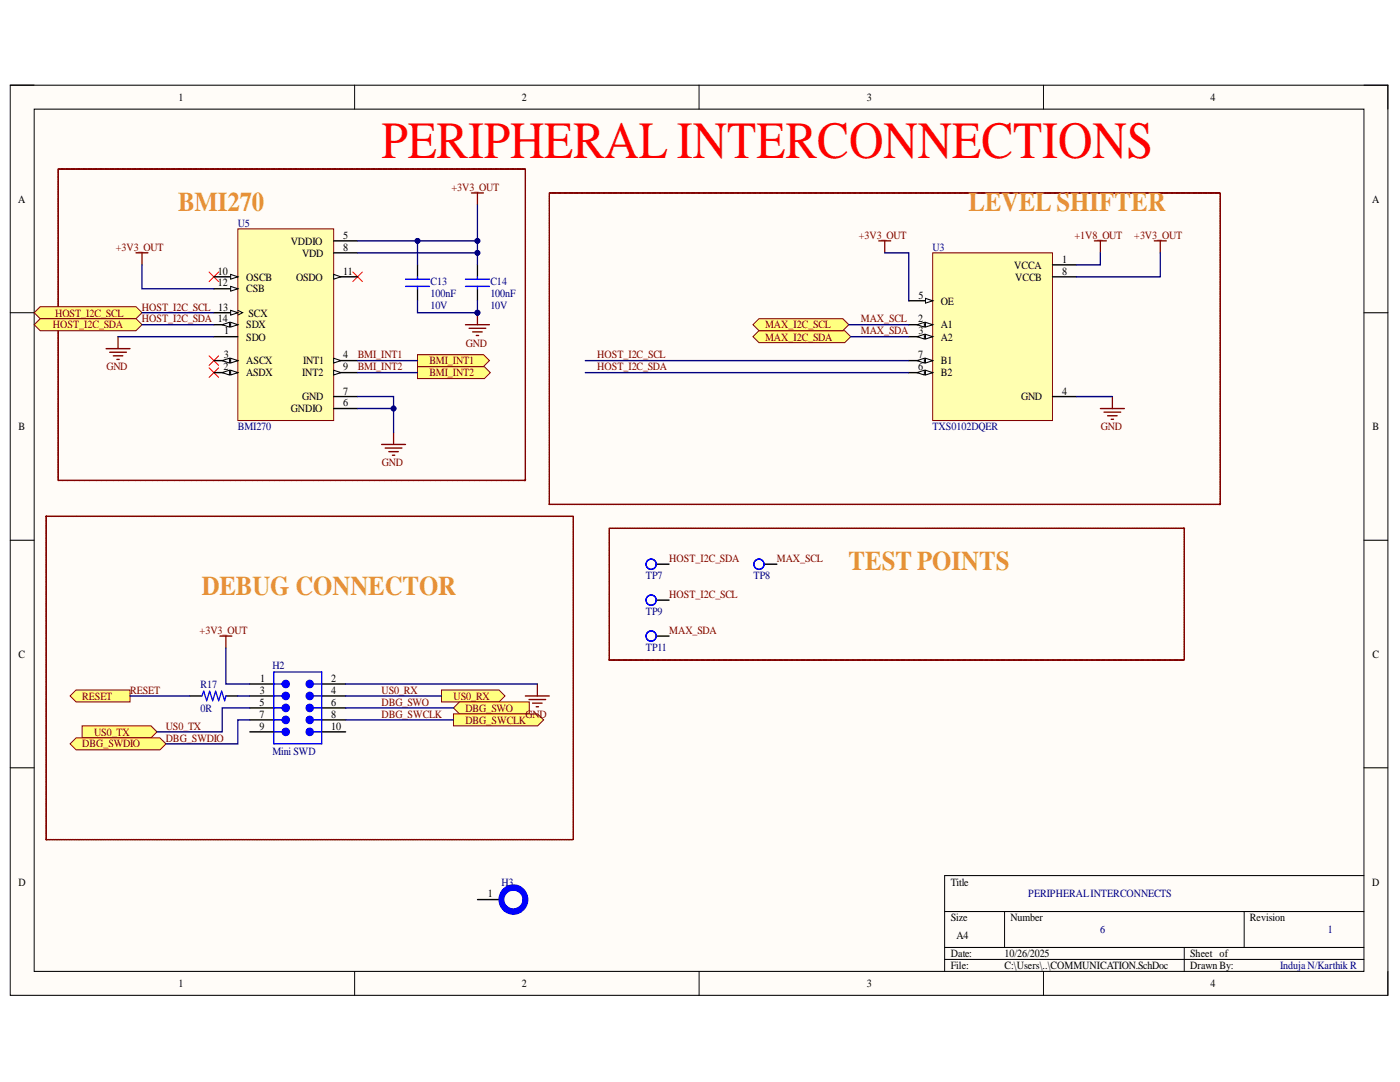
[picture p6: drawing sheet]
<svg xmlns="http://www.w3.org/2000/svg" width="279mm" height="216mm" viewBox="0 0 279 216" stroke-linecap="round" stroke-linejoin="round" font-family="sans-serif">
<defs><g id="words">
<text font-size="10.4" fill="#f00" x="76.1" y="31.5">PERIPHERAL INTERCONNECTIONS</text>
<g font-size="5.4" fill="#e69138">
<text x="35.5" y="42.1">BMI270</text>
<text x="193.3" y="42.1">LEVEL SHIFTER</text>
<text x="169.3" y="113.8">TEST POINTS</text>
<text x="40.3" y="118.6">DEBUG CONNECTOR</text>
</g>
<g font-size="2.2">
<text x="35.6" y="20.1">1</text>
<text x="104.1" y="20.1">2</text>
<text x="173" y="20.1">3</text>
<text x="241.6" y="20.1">4</text>
<text x="3.6" y="40.4">A</text>
<text x="273.8" y="40.4">A</text>
<text x="68.5" y="47.6">5</text>
<text x="58" y="48.8">VDDIO</text>
<text x="60.3" y="51.2">VDD</text>
<text x="68.5" y="50.1">8</text>
<text x="202.4" y="53.6">VCCA</text>
<text x="212" y="52.4">1</text>
<text x="43.5" y="54.8">10</text>
<text x="43.5" y="57.2">12</text>
<text x="49.1" y="56">OSCB</text>
<text x="49.1" y="58.3">CSB</text>
<text x="59.1" y="56">OSDO</text>
<text x="68.5" y="54.8">11</text>
<text x="183.3" y="59.6">5</text>
<text x="202.6" y="56">VCCB</text>
<text x="212" y="54.8">8</text>
<text x="43.6" y="62">13</text>
<text x="49.1" y="65.5">SDX</text>
<text x="49.6" y="63.2">SCX</text>
<text x="183.2" y="64.3">2</text>
<text x="187.8" y="60.8">OE</text>
<text x="187.8" y="65.5">A1</text>
<text x="44.7" y="71.5">3</text>
<text x="44.7" y="66.7">1</text>
<text x="49.1" y="68">SDO</text>
<text x="68.5" y="71.5">4</text>
<text x="183.2" y="71.5">7</text>
<text x="183.3" y="66.7">3</text>
<text x="187.8" y="68">A2</text>
<text x="44.6" y="73.9">2</text>
<text x="49.1" y="72.7">ASCX</text>
<text x="49.1" y="75.1">ASDX</text>
<text x="60.3" y="75.1">INT2</text>
<text x="60.5" y="72.7">INT1</text>
<text x="68.5" y="73.9">9</text>
<text x="183.2" y="73.9">6</text>
<text x="187.8" y="72.7">B1</text>
<text x="187.8" y="75.1">B2</text>
<text x="58" y="82.3">GNDIO</text>
<text x="60.3" y="79.9">GND</text>
<text x="68.5" y="78.7">7</text>
<text x="68.5" y="81.1">6</text>
<text x="203.8" y="79.9">GND</text>
<text x="212" y="78.7">4</text>
<text x="3.7" y="85.8">B</text>
<text x="273.9" y="85.8">B</text>
<text x="3.7" y="131.3">C</text>
<text x="273.9" y="131.3">C</text>
<text x="51.9" y="136">1</text>
<text x="66.1" y="136">2</text>
<text x="51.8" y="140.9">5</text>
<text x="51.8" y="143.2">7</text>
<text x="51.9" y="138.4">3</text>
<text x="66.1" y="140.9">6</text>
<text x="66.1" y="138.4">4</text>
<text x="66.1" y="143.2">8</text>
<text x="51.8" y="145.6">9</text>
<text x="66.1" y="145.6">10</text>
<text x="3.7" y="176.7">D</text>
<text x="97.4" y="179.1">1</text>
<text x="189.7" y="176.7">Title</text>
<text x="273.8" y="176.7">D</text>
<text x="189.7" y="183.8">Size</text>
<text x="201.7" y="183.8">Number</text>
<text x="249.5" y="183.8">Revision</text>
<text x="189.7" y="191">Date:</text>
<text x="190.9" y="187.4">A4</text>
<text x="200.5" y="191">10/26/2025</text>
<text x="237.5" y="191">Sheet of</text>
<text x="35.6" y="197">1</text>
<text x="104.1" y="197">2</text>
<text x="173" y="197">3</text>
<text x="189.7" y="193.4">File:</text>
<text x="200.5" y="193.4">C:\Users\..\COMMUNICATION.SchDoc</text>
<text x="237.5" y="193.4">Drawn By:</text>
<text x="241.6" y="197">4</text>
</g>
<g font-size="2.2" fill="#800000">
<text x="90.1" y="38.1">+3V3_OUT</text>
<text x="171.4" y="47.6">+3V3_OUT</text>
<text x="214.4" y="47.6">+1V8_OUT</text>
<text x="226.4" y="47.6">+3V3_OUT</text>
<text x="23.1" y="50.1">+3V3_OUT</text>
<text x="10.6" y="65.5">HOST_I2C_SDA</text>
<text x="11" y="63.2">HOST_I2C_SCL</text>
<text x="28.3" y="62">HOST_I2C_SCL</text>
<text x="28.3" y="64.3">HOST_I2C_SDA 14</text>
<text x="152.7" y="65.5">MAX_I2C_SCL</text>
<text x="171.8" y="64.3">MAX_SCL</text>
<text x="71.4" y="71.5">BMI_INT1</text>
<text x="93" y="69.2">GND</text>
<text x="119.2" y="71.5">HOST_I2C_SCL</text>
<text x="152.7" y="68">MAX_I2C_SDA</text>
<text x="171.8" y="66.7">MAX_SDA</text>
<text x="21.2" y="73.9">GND</text>
<text x="71.4" y="73.9">BMI_INT2</text>
<text x="85.7" y="72.7">BMI_INT1</text>
<text x="85.7" y="75.1">BMI_INT2</text>
<text x="119.2" y="73.9">HOST_I2C_SDA</text>
<text x="219.7" y="85.8">GND</text>
<text x="76.2" y="93">GND</text>
<text x="133.6" y="112.1">HOST_I2C_SDA</text>
<text x="155.1" y="112.1">MAX_SCL</text>
<text x="133.6" y="119.3">HOST_I2C_SCL</text>
<text x="39.8" y="126.5">+3V3_OUT</text>
<text x="133.6" y="126.5">MAX_SDA</text>
<text x="16.4" y="139.6">RESET</text>
<text x="26" y="138.4">RESET</text>
<text x="76.1" y="138.4">US0_RX</text>
<text x="76.1" y="140.9">DBG_SWO</text>
<text x="76.1" y="143.2">DBG_SWCLK</text>
<text x="90.5" y="139.6">US0_RX</text>
<text x="92.9" y="142">DBG_SWO</text>
<text x="104.9" y="143.2">GND</text>
<text x="16.4" y="149.1">DBG_SWDIO</text>
<text x="18.8" y="146.8">US0_TX</text>
<text x="33.1" y="145.6">US0_TX</text>
<text x="33.1" y="148">DBG_SWDIO</text>
<text x="92.9" y="144.4">DBG_SWCLK</text>
</g>
<g font-size="2.2" fill="#000080">
<text x="47.5" y="45.2">U5</text>
<text x="186.1" y="50.1">U3</text>
<text x="85.9" y="59.4">100nF</text>
<text x="85.9" y="56.9">C13</text>
<text x="97.9" y="59.4">100nF</text>
<text x="97.9" y="56.9">C14</text>
<text x="85.9" y="61.7">10V</text>
<text x="97.9" y="61.7">10V</text>
<text x="47.5" y="85.8">BMI270</text>
<text x="186.1" y="85.8">TXS0102DQER</text>
<text x="128.9" y="115.6">TP7</text>
<text x="150.4" y="115.6">TP8</text>
<text x="128.9" y="122.8">TP9</text>
<text x="128.9" y="129.9">TP11</text>
<text x="40" y="137.2">R17</text>
<text x="54.4" y="133.4">H2</text>
<text x="40" y="142">0R</text>
<text x="54.4" y="150.6">Mini SWD</text>
<text x="100.1" y="176.7">H3</text>
<text x="205.2" y="179.1">PERIPHERALINTERCONNECTS</text>
<text x="219.6" y="186.3">6</text>
<text x="265" y="186.3">1</text>
<text x="255.5" y="193.4">Induja N/Karthik R</text>
</g>
</g></defs>
<path d="M2 17h275v181.6h-275z" fill-rule="evenodd" fill="#fffcf8"/>
<path d="M2 17h275v181.6h-275z" fill="none" stroke="#000" stroke-width=".2"/>
<path d="M6.8 21.8h265.4v172h-265.4z" fill-rule="evenodd" fill="#fffcf8"/>
<g fill="none" stroke="#000" stroke-width=".2">
<path d="M2 17h4.8M70.8 17v4.8M139.5 17v4.8M208.2 17v4.8M272.2 17h4.8v4.8M6.8 21.8h265.4v172h-265.4zM2 62.4h4.8M272.2 62.4h4.8M2 107.8h4.8M272.2 107.8h4.8M2 153.2h4.8M272.2 153.2h4.8"/>
<path d="M272.2 174.7h-83.7v19.1M70.8 193.8v4.8M139.5 193.8v4.8M188.5 181.9h83.7M188.5 189.1h83.7M188.5 191.4h83.7M200.5 181.9v7.2M208.2 193.8v4.8M236.3 189.1v4.7M248.3 181.9v7.2M277 193.8v4.8"/>
</g>
<path d="M186.1 50.5h23.9v33.4h-23.9z" fill-rule="evenodd" fill="#ffffb0"/>
<path d="M186.1 50.5h23.9v33.4h-23.9z" fill="none" stroke="#800000" stroke-width=".2"/>
<path d="M181.4 60h4.7" fill="none" stroke="#000" stroke-width=".27"/>
<path d="M184.7 59.5l1.4 .5-1.4 .5z" fill="#f8fcff"/>
<path d="M184.7 59.5l1.4 .5-1.4 .5z" fill="none" stroke="#000" stroke-width=".2"/>
<path d="M181.4 64.8h4.7" fill="none" stroke="#000" stroke-width=".27"/>
<path d="M184.7 64.3l1.4 .5-1.4 .5z" fill="#f8fcff"/>
<path d="M184.7 64.3l1.4 .5-1.4 .5z" fill="none" stroke="#000" stroke-width=".2"/>
<path d="M183 64.8l1.5-.5v1z" fill="#f8fcff"/>
<path d="M183 64.8l1.5-.5v1z" fill="none" stroke="#000" stroke-width=".2"/>
<path d="M181.4 67.2h4.7" fill="none" stroke="#000" stroke-width=".27"/>
<path d="M184.7 66.7l1.4 .5-1.4 .5z" fill="#f8fcff"/>
<path d="M184.7 66.7l1.4 .5-1.4 .5z" fill="none" stroke="#000" stroke-width=".2"/>
<path d="M183 67.2l1.5-.5v1z" fill="#f8fcff"/>
<path d="M183 67.2l1.5-.5v1z" fill="none" stroke="#000" stroke-width=".2"/>
<path d="M181.4 72h4.7" fill="none" stroke="#000" stroke-width=".27"/>
<path d="M184.7 71.5l1.4 .5-1.4 .4z" fill="#f8fcff"/>
<path d="M184.7 71.5l1.4 .5-1.4 .4z" fill="none" stroke="#000" stroke-width=".2"/>
<path d="M183 72l1.5-.5v.9z" fill="#f8fcff"/>
<path d="M183 72l1.5-.5v.9z" fill="none" stroke="#000" stroke-width=".2"/>
<path d="M181.4 74.4h4.7" fill="none" stroke="#000" stroke-width=".27"/>
<path d="M184.7 73.9l1.4 .5-1.4 .4z" fill="#f8fcff"/>
<path d="M184.7 73.9l1.4 .5-1.4 .4z" fill="none" stroke="#000" stroke-width=".2"/>
<path d="M183 74.4l1.5-.5v.9z" fill="#f8fcff"/>
<path d="M183 74.4l1.5-.5v.9z" fill="none" stroke="#000" stroke-width=".2"/>
<path d="M210 52.8h4.8M210 55.2h4.8M210 79.1h4.8" fill="none" stroke="#000" stroke-width=".27"/>
<g fill="none" stroke="#800000" stroke-width=".27">
<path d="M94.1 38.5h2.4M95.3 38.5v2.4M92.9 64.8h4.8M93.6 65.5h3.4M94.3 66.2h1.9M95 66.9h.5M95.3 62.4v2.4M222 79.1v2.4M76.2 88.7h4.7M76.9 89.4h3.3M77.6 90.1h1.9M78.3 90.8h.5"/>
<path d="M78.5 86.3v2.4M219.6 81.5h4.8M220.3 82.2h3.4M221 83h2M221.8 83.7h.4"/>
</g>
<circle cx="95.3" cy="62.4" r=".48" fill="#000080"/>
<circle cx="95.3" cy="62.4" r=".48" fill="none" stroke="#000080" stroke-width=".2"/>
<path d="M11.6 95.7v.2zM11.6 95.4v.2zM11.6 95.1v.2zM11.6 94.7v.3zM11.6 94.4v.2zM11.6 94.1v.2zM11.6 93.7v.3zM11.6 93.4v.2zM11.6 93v.3zM11.6 92.7v.2zM11.6 92.4v.2zM11.6 92v.3zM11.6 91.7v.2zM11.6 91.3v.3zM11.6 91v.2zM11.6 90.7v.2zM11.6 90.3v.3zM11.6 90v.2zM11.6 89.7v.2zM11.6 89.3v.3zM11.6 89v.2zM11.6 88.6v.3zM11.6 88.3v.2zM11.6 88v.2zM11.6 87.6v.3zM11.6 87.3v.2zM11.6 86.9v.3zM11.6 86.6v.3zM11.6 86.3v.2zM11.6 85.9v.3zM11.6 85.6v.2zM11.6 85.3v.2zM11.6 84.9v.3zM11.6 84.6v.2zM11.6 84.2v.3zM11.6 83.9v.2zM11.6 83.6v.2zM11.6 83.2v.3zM11.6 82.9v.2zM11.6 82.6v.2zM11.6 82.2v.3zM11.6 81.9v.2zM11.6 81.5v.3zM11.6 81.2v.2zM11.6 80.9v.2zM11.6 80.5v.3zM11.6 80.2v.2zM11.6 79.8v.3zM11.6 79.5v.3zM11.6 79.2v.2zM11.6 78.8v.3zM11.6 78.5v.2zM11.6 78.2v.2zM11.6 77.8v.3zM11.6 77.5v.2zM11.6 77.1v.3zM11.6 76.8v.2zM11.6 76.5v.2zM11.6 76.1v.3zM11.6 75.8v.2zM11.6 75.5v.2zM11.6 75.1v.3zM11.6 74.8v.2zM11.6 74.4v.3zM11.6 74.1v.2zM11.6 73.8v.2zM11.6 73.4v.3zM11.6 73.1v.2zM11.6 72.7v.3zM11.6 72.4v.2zM11.6 72.1v.2zM11.6 71.7v.3zM11.6 71.4v.2zM11.6 71.1v.2zM11.6 70.7v.3zM11.6 70.4v.2zM11.6 70v.3zM11.6 69.7v.2zM11.6 69.4v.2zM11.6 69v.3zM11.6 68.7v.2zM11.6 68.3v.3zM11.6 68v.3zM11.6 67.7v.2zM11.6 67.3v.3zM11.6 67v.2zM11.6 66.7v.2zM11.6 66.3v.3zM11.6 66v.2zM11.6 65.6v.3zM11.6 65.3v.2zM11.6 65v.2zM11.6 64.6v.3zM11.6 64.3v.2zM11.6 64v.2zM11.6 63.6v.3zM11.6 63.3v.2zM11.6 62.9v.3zM11.6 62.6v.2zM11.6 62.3v.2zM11.6 61.9v.3zM11.6 61.6v.2zM11.6 61.2v.3zM11.6 60.9v.3zM11.6 60.6v.2zM11.6 60.2v.3zM11.6 59.9v.2zM11.6 59.6v.2zM11.6 59.2v.3zM11.6 58.9v.2zM11.6 58.5v.3zM11.6 58.2v.2zM11.6 57.9v.2zM11.6 57.5v.3zM11.6 57.2v.2zM11.6 56.8v.3zM11.6 56.5v.3zM11.6 56.2v.2zM11.6 55.8v.3zM11.6 55.5v.2zM11.6 55.2v.2zM11.6 54.8v.3zM11.6 54.5v.2zM11.6 54.1v.3zM11.6 53.8v.2zM11.6 53.5v.2zM11.6 53.1v.3zM11.6 52.8v.2zM11.6 52.5v.2zM11.6 52.1v.3zM11.6 51.8v.2zM11.6 51.4v.3zM11.6 51.1v.2zM11.6 50.8v.2zM11.6 50.4v.3zM11.6 50.1v.2zM11.6 49.7v.3zM11.6 49.4v.2zM11.6 49.1v.2zM11.6 48.7v.3zM11.6 48.4v.2zM11.6 48.1v.2zM11.6 47.7v.3zM11.6 47.4v.2zM11.6 47v.3zM11.6 46.7v.2zM11.6 46.4v.2zM11.6 46v.3zM11.6 45.7v.2zM11.6 45.4v.2zM11.6 45v.3zM11.6 44.7v.2zM11.6 44.3v.3zM11.6 44v.2zM11.6 43.7v.2zM11.6 43.3v.3zM11.6 43v.2zM11.6 42.6v.3zM11.6 42.3v.3zM11.6 42v.2zM11.6 41.6v.3zM11.6 41.3v.2zM11.6 41v.2zM11.6 40.6v.3zM11.6 40.3v.2zM11.6 39.9v.3zM11.6 39.6v.2zM11.6 39.3v.2zM11.6 38.9v.3zM11.6 38.6v.2zM11.6 38.2v.3zM11.6 37.9v.3zM11.6 37.6v.2zM11.6 37.2v.3zM11.6 36.9v.2zM11.6 36.6v.2zM11.6 36.2v.3zM11.6 35.9v.2zM11.6 35.5v.3zM11.6 35.2v.2zM11.6 34.9v.2zM11.6 34.5v.3zM11.6 34.2v.2zM11.6 33.9v.2zM11.6 33.7h.2zM11.9 33.7h.3zM12.3 33.7h.2zM12.6 33.7h.2zM12.9 33.7h.3zM13.3 33.7h.2zM13.6 33.7h.3zM14 33.7h.2zM14.3 33.7h.2zM14.6 33.7h.3zM15 33.7h.2zM15.3 33.7h.2zM15.6 33.7h.3zM16 33.7h.2zM16.3 33.7h.3zM16.7 33.7h.2zM17 33.7h.2zM17.3 33.7h.3zM17.7 33.7h.2zM18 33.7h.3zM18.4 33.7h.2zM18.7 33.7h.2zM19 33.7h.3zM19.4 33.7h.2zM19.7 33.7h.2zM20 33.7h.3zM20.4 33.7h.2zM20.7 33.7h.3zM21.1 33.7h.2zM21.4 33.7h.2zM21.7 33.7h.3zM22.1 33.7h.2zM22.4 33.7h.3zM22.7 33.7h.3zM23.1 33.7h.2zM23.4 33.7h.3zM23.8 33.7h.2zM24.1 33.7h.2zM24.4 33.7h.3zM24.8 33.7h.2zM25.1 33.7h.3zM25.5 33.7h.2zM25.8 33.7h.2zM26.1 33.7h.3zM26.5 33.7h.2zM26.8 33.7h.3zM27.1 33.7h.3zM27.5 33.7h.2zM27.8 33.7h.3zM28.2 33.7h.2zM28.5 33.7h.2zM28.8 33.7h.3zM29.2 33.7h.2zM29.5 33.7h.3zM29.9 33.7h.2zM30.2 33.7h.2zM30.5 33.7h.3zM30.9 33.7h.2zM31.2 33.7h.3zM31.5 33.7h.3zM31.9 33.7h.2zM32.2 33.7h.3zM32.6 33.7h.2zM32.9 33.7h.2zM33.2 33.7h.3zM33.6 33.7h.2zM33.9 33.7h.3zM34.3 33.7h.2zM34.6 33.7h.2zM34.9 33.7h.3zM35.3 33.7h.2zM35.6 33.7h.2zM35.9 33.7h.3zM36.3 33.7h.2zM36.6 33.7h.3zM37 33.7h.2zM37.3 33.7h.2zM37.6 33.7h.3zM38 33.7h.2zM38.3 33.7h.3zM38.7 33.7h.2zM39 33.7h.2zM39.3 33.7h.3zM39.7 33.7h.2zM40 33.7h.2zM40.3 33.7h.3zM40.7 33.7h.2zM41 33.7h.3zM41.4 33.7h.2zM41.7 33.7h.2zM42 33.7h.3zM42.4 33.7h.2zM42.7 33.7h.3zM43.1 33.7h.2zM43.4 33.7h.2zM43.7 33.7h.3zM44.1 33.7h.2zM44.4 33.7h.2zM44.7 33.7h.3zM45.1 33.7h.2zM45.4 33.7h.3zM45.8 33.7h.2zM46.1 33.7h.2zM46.4 33.7h.3zM46.8 33.7h.2zM47.1 33.7h.3zM47.4 33.7h.3zM47.8 33.7h.2zM48.1 33.7h.3zM48.5 33.7h.2zM48.8 33.7h.2zM49.1 33.7h.3zM49.5 33.7h.2zM49.8 33.7h.3zM50.2 33.7h.2zM50.5 33.7h.2zM50.8 33.7h.3zM51.2 33.7h.2zM51.5 33.7h.3zM51.8 33.7h.3zM52.2 33.7h.2zM52.5 33.7h.3zM52.9 33.7h.2zM53.2 33.7h.2zM53.5 33.7h.3zM53.9 33.7h.2zM54.2 33.7h.3zM54.6 33.7h.2zM54.9 33.7h.2zM55.2 33.7h.3zM55.6 33.7h.2zM55.9 33.7h.3zM56.2 33.7h.3zM56.6 33.7h.2zM56.9 33.7h.3zM57.3 33.7h.2zM57.6 33.7h.2zM57.9 33.7h.3zM58.3 33.7h.2zM58.6 33.7h.3zM59 33.7h.2zM59.3 33.7h.2zM59.6 33.7h.3zM60 33.7h.2zM60.3 33.7h.2zM60.6 33.7h.3zM61 33.7h.2zM61.3 33.7h.3zM61.7 33.7h.2zM62 33.7h.2zM62.3 33.7h.3zM62.7 33.7h.2zM63 33.7h.3zM63.4 33.7h.2zM63.7 33.7h.2zM64 33.7h.3zM64.4 33.7h.2zM64.7 33.7h.2zM65 33.7h.3zM65.4 33.7h.2zM65.7 33.7h.3zM66.1 33.7h.2zM66.4 33.7h.2zM66.7 33.7h.3zM67.1 33.7h.2zM67.4 33.7h.3zM67.8 33.7h.2zM68.1 33.7h.2zM68.4 33.7h.3zM68.8 33.7h.2zM69.1 33.7h.2zM69.4 33.7h.3zM69.8 33.7h.2zM70.1 33.7h.3zM70.5 33.7h.2zM70.8 33.7h.2zM71.1 33.7h.3zM71.5 33.7h.2zM71.8 33.7h.3zM72.1 33.7h.3zM72.5 33.7h.2zM72.8 33.7h.3zM73.2 33.7h.2zM73.5 33.7h.2zM73.8 33.7h.3zM74.2 33.7h.2zM74.5 33.7h.3zM74.9 33.7h.2zM75.2 33.7h.2zM75.5 33.7h.3zM75.9 33.7h.2zM76.2 33.7h.3zM76.5 33.7h.3zM76.9 33.7h.2zM77.2 33.7h.3zM77.6 33.7h.2zM77.9 33.7h.2zM78.2 33.7h.3zM78.6 33.7h.2zM78.9 33.7h.3zM79.3 33.7h.2zM79.6 33.7h.2zM79.9 33.7h.3zM80.3 33.7h.2zM80.6 33.7h.3zM80.9 33.7h.3zM81.3 33.7h.2zM81.6 33.7h.3zM82 33.7h.2zM82.3 33.7h.2zM82.6 33.7h.3zM83 33.7h.2zM83.3 33.7h.3zM83.7 33.7h.2zM84 33.7h.2zM84.3 33.7h.3zM84.7 33.7h.2zM85 33.7h.2zM85.3 33.7h.3zM85.7 33.7h.2zM86 33.7h.3zM86.4 33.7h.2zM86.7 33.7h.2zM87 33.7h.3zM87.4 33.7h.2zM87.7 33.7h.3zM88.1 33.7h.2zM88.4 33.7h.2zM88.7 33.7h.3zM89.1 33.7h.2zM89.4 33.7h.2zM89.7 33.7h.3zM90.1 33.7h.2zM90.4 33.7h.3zM90.8 33.7h.2zM91.1 33.7h.2zM91.4 33.7h.3zM91.8 33.7h.2zM92.1 33.7h.3zM92.5 33.7h.2zM92.8 33.7h.2zM93.1 33.7h.3zM93.5 33.7h.2zM93.8 33.7h.2zM94.1 33.7h.3zM94.5 33.7h.2zM94.8 33.7h.3zM95.2 33.7h.2zM95.5 33.7h.2zM95.8 33.7h.3zM96.2 33.7h.2zM96.5 33.7h.3zM96.8 33.7h.3zM97.2 33.7h.2zM97.5 33.7h.3zM97.9 33.7h.2zM98.2 33.7h.2zM98.5 33.7h.3zM98.9 33.7h.2zM99.2 33.7h.3zM99.6 33.7h.2zM99.9 33.7h.2zM100.2 33.7h.3zM100.6 33.7h.2zM100.9 33.7h.3zM101.2 33.7h.3zM101.6 33.7h.2zM101.9 33.7h.3zM102.3 33.7h.2zM102.6 33.7h.2zM102.9 33.7h.3zM103.3 33.7h.2zM103.6 33.7h.3zM104 33.7h.2zM104.3 33.7h.2zM104.6 33.7h.3zM104.8 33.8v.3zM104.8 34.2v.2zM104.8 34.5v.3zM104.8 34.9v.2zM104.8 35.2v.2zM104.8 35.5v.3zM104.8 35.9v.2zM104.8 36.2v.3zM104.8 36.6v.2zM104.8 36.9v.2zM104.8 37.2v.3zM104.8 37.6v.2zM104.8 37.9v.2zM104.8 38.2v.3zM104.8 38.6v.2zM104.8 38.9v.3zM104.8 39.3v.2zM104.8 39.6v.2zM104.8 39.9v.3zM104.8 40.3v.2zM104.8 40.6v.3zM104.8 41v.2zM104.8 41.3v.2zM104.8 41.6v.3zM104.8 42v.2zM104.8 42.3v.2zM104.8 42.6v.3zM104.8 43v.2zM104.8 43.3v.3zM104.8 43.7v.2zM104.8 44v.2zM104.8 44.3v.3zM104.8 44.7v.2zM104.8 45v.3zM104.8 45.3v.3zM104.8 45.7v.2zM104.8 46v.3zM104.8 46.4v.2zM104.8 46.7v.2zM104.8 47v.3zM104.8 47.4v.2zM104.8 47.7v.3zM104.8 48.1v.2zM104.8 48.4v.2zM104.8 48.7v.3zM104.8 49.1v.2zM104.8 49.4v.2zM104.8 49.7v.3zM104.8 50.1v.2zM104.8 50.4v.3zM104.8 50.8v.2zM104.8 51.1v.2zM104.8 51.4v.3zM104.8 51.8v.2zM104.8 52.1v.3zM104.8 52.5v.2zM104.8 52.8v.2zM104.8 53.1v.3zM104.8 53.5v.2zM104.8 53.8v.2zM104.8 54.1v.3zM104.8 54.5v.2zM104.8 54.8v.3zM104.8 55.2v.2zM104.8 55.5v.2zM104.8 55.8v.3zM104.8 56.2v.2zM104.8 56.5v.2zM104.8 56.8v.3zM104.8 57.2v.2zM104.8 57.5v.3zM104.8 57.9v.2zM104.8 58.2v.2zM104.8 58.5v.3zM104.8 58.9v.2zM104.8 59.2v.3zM104.8 59.6v.2zM104.8 59.9v.2zM104.8 60.2v.3zM104.8 60.6v.2zM104.8 60.9v.2zM104.8 61.2v.3zM104.8 61.6v.2zM104.8 61.9v.3zM104.8 62.3v.2zM104.8 62.6v.2zM104.8 62.9v.3zM104.8 63.3v.2zM104.8 63.6v.3zM104.8 63.9v.3zM104.8 64.3v.2zM104.8 64.6v.3zM104.8 65v.2zM104.8 65.3v.2zM104.8 65.6v.3zM104.8 66v.2zM104.8 66.3v.3zM104.8 66.7v.2zM104.8 67v.2zM104.8 67.3v.3zM104.8 67.7v.2zM104.8 68v.2zM104.8 68.3v.3zM104.8 68.7v.2zM104.8 69v.3zM104.8 69.4v.2zM104.8 69.7v.2zM104.8 70v.3zM104.8 70.4v.2zM104.8 70.7v.3zM104.8 71.1v.2zM104.8 71.4v.2zM104.8 71.7v.3zM104.8 72.1v.2zM104.8 72.4v.2zM104.8 72.7v.3zM104.8 73.1v.2zM104.8 73.4v.3zM104.8 73.8v.2zM104.8 74.1v.2zM104.8 74.4v.3zM104.8 74.8v.2zM104.8 75.1v.2zM104.8 75.4v.3zM104.8 75.8v.2zM104.8 76.1v.3zM104.8 76.5v.2zM104.8 76.8v.2zM104.8 77.1v.3zM104.8 77.5v.2zM104.8 77.8v.3zM104.8 78.2v.2zM104.8 78.5v.2zM104.8 78.8v.3zM104.8 79.2v.2zM104.8 79.5v.2zM104.8 79.8v.3zM104.8 80.2v.2zM104.8 80.5v.3zM104.8 80.9v.2zM104.8 81.2v.2zM104.8 81.5v.3zM104.8 81.9v.2zM104.8 82.2v.3zM104.8 82.5v.3zM104.8 82.9v.2zM104.8 83.2v.3zM104.8 83.6v.2zM104.8 83.9v.2zM104.8 84.2v.3zM104.8 84.6v.2zM104.8 84.9v.3zM104.8 85.3v.2zM104.8 85.6v.2zM104.8 85.9v.3zM104.8 86.3v.2zM104.8 86.6v.2zM104.8 86.9v.3zM104.8 87.3v.2zM104.8 87.6v.3zM104.8 88v.2zM104.8 88.3v.2zM104.8 88.6v.3zM104.8 89v.2zM104.8 89.3v.3zM104.8 89.7v.2zM104.8 90v.2zM104.8 90.3v.3zM104.8 90.7v.2zM104.8 91v.2zM104.8 91.3v.3zM104.8 91.7v.2zM104.8 92v.3zM104.8 92.4v.2zM104.8 92.7v.2zM104.8 93v.3zM104.8 93.4v.2zM104.8 93.7v.2zM104.8 94v.3zM104.8 94.4v.2zM104.8 94.7v.3zM104.8 95.1v.2zM104.8 95.4v.2zM104.8 95.7l.1 .2h-.2zM104.4 95.8l.2 .1zM104.1 95.8l.2 .1zM103.7 95.8l.3 .1zM103.4 95.8l.2 .1zM103 95.8l.3 .1zM102.7 95.8l.2 .1zM102.4 95.8l.2 .1zM102 95.8l.3 .1zM101.7 95.8l.2 .1zM101.3 95.8l.3 .1zM101 95.8l.3 .1zM100.7 95.8l.2 .1zM100.3 95.8l.3 .1zM100 95.8l.2 .1zM99.7 95.8l.2 .1zM99.3 95.8l.3 .1zM99 95.8l.2 .1zM98.6 95.8l.3 .1zM98.3 95.8l.2 .1zM98 95.8l.2 .1zM97.6 95.8l.3 .1zM97.3 95.8l.2 .1zM97 95.8l.2 .1zM96.6 95.8l.3 .1zM96.3 95.8l.2 .1zM95.9 95.8l.3 .1zM95.6 95.8l.2 .1zM95.3 95.8l.2 .1zM94.9 95.8l.3 .1zM94.6 95.8l.2 .1zM94.2 95.8l.3 .1zM93.9 95.8l.2 .1zM93.6 95.8l.2 .1zM93.2 95.8l.3 .1zM92.9 95.8l.2 .1zM92.6 95.8l.2 .1zM92.2 95.8l.3 .1zM91.9 95.8l.2 .1zM91.5 95.8l.3 .1zM91.2 95.8l.2 .1zM90.9 95.8l.2 .1zM90.5 95.8l.3 .1zM90.2 95.8l.2 .1zM89.8 95.8l.3 .1zM89.5 95.8l.2 .1zM89.2 95.8l.2 .1zM88.8 95.8l.3 .1zM88.5 95.8l.2 .1zM88.2 95.8l.2 .1zM87.8 95.8l.3 .1zM87.5 95.8l.2 .1zM87.1 95.8l.3 .1zM86.8 95.8l.2 .1zM86.5 95.8l.2 .1zM86.1 95.8l.3 .1zM85.8 95.8l.2 .1zM85.4 95.8l.3 .1zM85.1 95.8l.2 .1zM84.8 95.8l.2 .1zM84.4 95.8l.3 .1zM84.1 95.8l.2 .1zM83.8 95.8l.2 .1zM83.4 95.8l.3 .1zM83.1 95.8l.2 .1zM82.7 95.8l.3 .1zM82.4 95.8l.2 .1zM82.1 95.8l.2 .1zM81.7 95.8l.3 .1zM81.4 95.8l.2 .1zM81 95.8l.3 .1zM80.7 95.8l.3 .1zM80.4 95.8l.2 .1zM80 95.8l.3 .1zM79.7 95.8l.2 .1zM79.4 95.8l.2 .1zM79 95.8l.3 .1zM78.7 95.8l.2 .1zM78.3 95.8l.3 .1zM78 95.8l.2 .1zM77.7 95.8l.2 .1zM77.3 95.8l.3 .1zM77 95.8l.2 .1zM76.7 95.8l.2 .1zM76.3 95.8l.3 .1zM76 95.8l.2 .1zM75.6 95.8l.3 .1zM75.3 95.8l.2 .1zM75 95.8l.2 .1zM74.6 95.8l.3 .1zM74.3 95.8l.2 .1zM73.9 95.8l.3 .1zM73.6 95.8l.2 .1zM73.3 95.8l.2 .1zM72.9 95.8l.3 .1zM72.6 95.8l.2 .1zM72.3 95.8l.2 .1zM71.9 95.8l.3 .1zM71.6 95.8l.2 .1zM71.2 95.8l.3 .1zM70.9 95.8l.2 .1zM70.6 95.8l.2 .1zM70.2 95.8l.3 .1zM69.9 95.8l.2 .1zM69.5 95.8l.3 .1zM69.2 95.8l.2 .1zM68.9 95.8l.2 .1zM68.5 95.8l.3 .1zM68.2 95.8l.2 .1zM67.9 95.8l.2 .1zM67.5 95.8l.3 .1zM67.2 95.8l.2 .1zM66.8 95.8l.3 .1zM66.5 95.8l.2 .1zM66.2 95.8l.2 .1zM65.8 95.8l.3 .1zM65.5 95.8l.2 .1zM65.1 95.8l.3 .1zM64.8 95.8l.2 .1zM64.5 95.8l.2 .1zM64.1 95.8l.3 .1zM63.8 95.8l.2 .1zM63.5 95.8l.2 .1zM63.1 95.8l.3 .1zM62.8 95.8l.2 .1zM62.4 95.8l.3 .1zM62.1 95.8l.2 .1zM61.8 95.8l.2 .1zM61.4 95.8l.3 .1zM61.1 95.8l.2 .1zM60.7 95.8l.3 .1zM60.4 95.8l.2 .1zM60.1 95.8l.2 .1zM59.7 95.8l.3 .1zM59.4 95.8l.2 .1zM59.1 95.8l.2 .1zM58.7 95.8l.3 .1zM58.4 95.8l.2 .1zM58 95.8l.3 .1zM57.7 95.8l.2 .1zM57.4 95.8l.2 .1zM57 95.8l.3 .1zM56.7 95.8l.2 .1zM56.3 95.8l.3 .1zM56 95.8l.3 .1zM55.7 95.8l.2 .1zM55.3 95.8l.3 .1zM55 95.8l.2 .1zM54.7 95.8l.2 .1zM54.3 95.8l.3 .1zM54 95.8l.2 .1zM53.6 95.8l.3 .1zM53.3 95.8l.2 .1zM53 95.8l.2 .1zM52.6 95.8l.3 .1zM52.3 95.8l.2 .1zM52 95.8l.2 .1zM51.6 95.8l.3 .1zM51.3 95.8l.2 .1zM50.9 95.8l.3 .1zM50.6 95.8l.2 .1zM50.3 95.8l.2 .1zM49.9 95.8l.3 .1zM49.6 95.8l.2 .1zM49.2 95.8l.3 .1zM48.9 95.8l.2 .1zM48.6 95.8l.2 .1zM48.2 95.8l.3 .1zM47.9 95.8l.2 .1zM47.6 95.8l.2 .1zM47.2 95.8l.3 .1zM46.9 95.8l.2 .1zM46.5 95.8l.3 .1zM46.2 95.8l.2 .1zM45.9 95.8l.2 .1zM45.5 95.8l.3 .1zM45.2 95.8l.2 .1zM44.8 95.8l.3 .1zM44.5 95.8l.2 .1zM44.2 95.8l.2 .1zM43.8 95.8l.3 .1zM43.5 95.8l.2 .1zM43.2 95.8l.2 .1zM42.8 95.8l.3 .1zM42.5 95.8l.2 .1zM42.1 95.8l.3 .1zM41.8 95.8l.2 .1zM41.5 95.8l.2 .1zM41.1 95.8l.3 .1zM40.8 95.8l.2 .1zM40.4 95.8l.3 .1zM40.1 95.8l.2 .1zM39.8 95.8l.2 .1zM39.4 95.8l.3 .1zM39.1 95.8l.2 .1zM38.8 95.8l.2 .1zM38.4 95.8l.3 .1zM38.1 95.8l.2 .1zM37.7 95.8l.3 .1zM37.4 95.8l.2 .1zM37.1 95.8l.2 .1zM36.7 95.8l.3 .1zM36.4 95.8l.2 .1zM36 95.8l.3 .1zM35.7 95.8l.3 .1zM35.4 95.8l.2 .1zM35 95.8l.3 .1zM34.7 95.8l.2 .1zM34.4 95.8l.2 .1zM34 95.8l.3 .1zM33.7 95.8l.2 .1zM33.3 95.8l.3 .1zM33 95.8l.2 .1zM32.7 95.8l.2 .1zM32.3 95.8l.3 .1zM32 95.8l.2 .1zM31.6 95.8l.3 .1zM31.3 95.8l.3 .1zM31 95.8l.2 .1zM30.6 95.8l.3 .1zM30.3 95.8l.2 .1zM30 95.8l.2 .1zM29.6 95.8l.3 .1zM29.3 95.8l.2 .1zM28.9 95.8l.3 .1zM28.6 95.8l.2 .1zM28.3 95.8l.2 .1zM27.9 95.8l.3 .1zM27.6 95.8l.2 .1zM27.2 95.8l.3 .1zM26.9 95.8l.3 .1zM26.6 95.8l.2 .1zM26.2 95.8l.3 .1zM25.9 95.8l.2 .1zM25.6 95.8l.2 .1zM25.2 95.8l.3 .1zM24.9 95.8l.2 .1zM24.5 95.8l.3 .1zM24.2 95.8l.2 .1zM23.9 95.8l.2 .1zM23.5 95.8l.3 .1zM23.2 95.8l.2 .1zM22.9 95.8l.2 .1zM22.5 95.8l.3 .1zM22.2 95.8l.2 .1zM21.8 95.8l.3 .1zM21.5 95.8l.2 .1zM21.2 95.8l.2 .1zM20.8 95.8l.3 .1zM20.5 95.8l.2 .1zM20.1 95.8l.3 .1zM19.8 95.8l.2 .1zM19.5 95.8l.2 .1zM19.1 95.8l.3 .1zM18.8 95.8l.2 .1zM18.5 95.8l.2 .1zM18.1 95.8l.3 .1zM17.8 95.8l.2 .1zM17.4 95.8l.3 .1zM17.1 95.8l.2 .1zM16.8 95.8l.2 .1zM16.4 95.8l.3 .1zM16.1 95.8l.2 .1zM15.7 95.8l.3 .1zM15.4 95.8l.2 .1zM15.1 95.8l.2 .1zM14.7 95.8l.3 .1zM14.4 95.8l.2 .1zM14.1 95.8l.2 .1zM13.7 95.8l.3 .1zM13.4 95.8l.2 .1zM13 95.8l.3 .1zM12.7 95.8l.2 .1zM12.4 95.8l.2 .1zM12 95.8l.3 .1zM11.7 95.8l.2 .1z" fill="#800000" stroke="#800000" stroke-width=".2"/>
<path d="M83.3 52.8v2.4M83.3 57.6v2.4M95.3 52.8v2.4M95.3 57.6v2.4" fill="none" stroke="#000" stroke-width=".27"/>
<path d="M80.9 57.1h4.8M80.9 55.7h4.8M83.3 55.2v.5M83.3 57.1v.5M92.9 57.1h4.8M92.9 55.7h4.8M95.3 55.2v.5M95.3 57.1v.5M62.5 138.9h1.7" fill="none" stroke="#00f" stroke-width=".27"/>
<path d="M21.2 69.6h4.7M21.9 70.3h3.3M22.6 71h1.9M23.3 71.7h.5M23.6 67.2v2.4" fill="none" stroke="#800000" stroke-width=".27"/>
<circle cx="61.8" cy="138.9" r=".72" fill="#00f"/>
<g fill="none" stroke="#00f" stroke-width=".27">
<path d="M62.5 136.5h1.7"/>
<circle cx="61.8" cy="138.9" r=".72"/>
</g>
<circle cx="61.8" cy="136.5" r=".72" fill="#00f"/>
<g fill="none" stroke="#00f" stroke-width=".27">
<path d="M62.5 141.3h1.7"/>
<circle cx="61.8" cy="136.5" r=".72"/>
</g>
<path d="M49.9 138.9h4.7M49.9 136.5h4.7M64.2 136.5h4.8" fill="none" stroke="#000" stroke-width=".27"/>
<circle cx="61.8" cy="141.3" r=".72" fill="#00f"/>
<g fill="none" stroke="#00f" stroke-width=".27">
<path d="M62.5 143.6h1.7"/>
<circle cx="61.8" cy="141.3" r=".72"/>
</g>
<path d="M64.2 138.9h4.8M49.9 141.3h4.7M49.9 143.6h4.7M64.2 141.3h4.8M64.2 143.6h4.8" fill="none" stroke="#000" stroke-width=".27"/>
<circle cx="61.8" cy="143.6" r=".72" fill="#00f"/>
<g fill="none" stroke="#00f" stroke-width=".27">
<path d="M54.6 141.3h1.7"/>
<circle cx="61.8" cy="143.6" r=".72"/>
</g>
<circle cx="57" cy="141.3" r=".72" fill="#00f"/>
<g fill="none" stroke="#00f" stroke-width=".27">
<path d="M54.6 143.6h1.7"/>
<circle cx="57" cy="141.3" r=".72"/>
</g>
<circle cx="57" cy="143.6" r=".72" fill="#00f"/>
<g fill="none" stroke="#00f" stroke-width=".27">
<path d="M54.6 138.9h1.7"/>
<circle cx="57" cy="143.6" r=".72"/>
</g>
<circle cx="57" cy="138.9" r=".72" fill="#00f"/>
<g fill="none" stroke="#00f" stroke-width=".27">
<path d="M54.6 136.5h1.7"/>
<circle cx="57" cy="138.9" r=".72"/>
</g>
<circle cx="57" cy="136.5" r=".72" fill="#00f"/>
<g fill="none" stroke="#00f" stroke-width=".27">
<path d="M54.6 134.1h9.6v14.3h-9.6zM62.5 146h1.7"/>
<circle cx="57" cy="136.5" r=".72"/>
</g>
<path d="M64.2 146h4.8" fill="none" stroke="#000" stroke-width=".27"/>
<circle cx="61.8" cy="146" r=".72" fill="#00f"/>
<g fill="none" stroke="#00f" stroke-width=".27">
<path d="M54.6 146h1.7"/>
<circle cx="61.8" cy="146" r=".72"/>
</g>
<path d="M49.9 146h4.7" fill="none" stroke="#000" stroke-width=".27"/>
<circle cx="57" cy="146" r=".72" fill="#00f"/>
<circle cx="57" cy="146" r=".72" fill="none" stroke="#00f" stroke-width=".27"/>
<path d="M88.1 137.7h11.5l1.2 1.2-1.2 1.2h-11.5z" fill-rule="evenodd" fill="#ffff80"/>
<path d="M88.1 137.7h11.5l1.2 1.2-1.2 1.2h-11.5z" fill="none" stroke="#800000" stroke-width=".2"/>
<path d="M90.5 141.3l1.2-1.2h13.9v2.4h-13.9z" fill-rule="evenodd" fill="#ffff80"/>
<path d="M90.5 141.3l1.2-1.2h13.9v2.4h-13.9z" fill="none" stroke="#800000" stroke-width=".2"/>
<path d="M90.5 142.5h16.8l1.2 1.1-1.2 1.2h-16.8z" fill-rule="evenodd" fill="#ffff80"/>
<path d="M90.5 142.5h16.8l1.2 1.1-1.2 1.2h-16.8z" fill="none" stroke="#800000" stroke-width=".2"/>
<path d="M16.4 144.8h13.7l1.2 1.2-1.2 1.2h-13.7z" fill-rule="evenodd" fill="#ffff80"/>
<path d="M16.4 144.8h13.7l1.2 1.2-1.2 1.2h-13.7z" fill="none" stroke="#800000" stroke-width=".2"/>
<path d="M37.9 138.9h2.4M45.1 138.9h2.4" fill="none" stroke="#000" stroke-width=".27"/>
<path d="M40.3 138.9l.3-1 .6 1.9 .6-1.9 .6 1.9 .6-1.9 .6 1.9 .6-1.9 .6 1.9 .3-.9" fill="none" stroke="#00f" stroke-width=".27"/>
<path d="M104.8 138.9h4.8M105.6 139.6h3.3M107.2 136.5v2.4M106.3 140.3h1.9M107 141h.5" fill="none" stroke="#800000" stroke-width=".27"/>
<path d="M14 138.9l1.2-1.2h10.7v2.4h-10.7z" fill-rule="evenodd" fill="#ffff80"/>
<path d="M14 138.9l1.2-1.2h10.7v2.4h-10.7z" fill="none" stroke="#800000" stroke-width=".2"/>
<g fill="#800000" stroke="#800000" stroke-width=".2">
<path d="M9.2 167.4v.2zM9.2 167.1v.2zM9.2 166.8v.2zM9.2 166.4v.3zM9.2 166.1v.2zM9.2 165.7v.3zM9.2 165.4v.2zM9.2 165.1v.2zM9.2 164.7v.3zM9.2 164.4v.2zM9.2 164v.3zM9.2 163.7v.2zM9.2 163.4v.2zM9.2 163v.3zM9.2 162.7v.2zM9.2 162.4v.2zM9.2 162v.3zM9.2 161.7v.2zM9.2 161.3v.3zM9.2 161v.2zM9.2 160.7v.2zM9.2 160.3v.3zM9.2 160v.2zM9.2 159.7v.2zM9.2 159.3v.3zM9.2 159v.2zM9.2 158.6v.3zM9.2 158.3v.2zM9.2 158v.2zM9.2 157.6v.3zM9.2 157.3v.2zM9.2 156.9v.3zM9.2 156.6v.2zM9.2 156.3v.2zM9.2 155.9v.3zM9.2 155.6v.2zM9.2 155.3v.2zM9.2 154.9v.3zM9.2 154.6v.2zM9.2 154.2v.3zM9.2 153.9v.2zM9.2 153.6v.2zM9.2 153.2v.3zM9.2 152.9v.2zM9.2 152.5v.3zM9.2 152.2v.3zM9.2 151.9v.2zM9.2 151.5v.3zM9.2 151.2v.2zM9.2 150.9v.2zM9.2 150.5v.3zM9.2 150.2v.2zM9.2 149.8v.3zM9.2 149.5v.2zM9.2 149.2v.2zM9.2 148.8v.3zM9.2 148.5v.2zM9.2 148.2v.2zM9.2 147.8v.3zM9.2 147.5v.2zM9.2 147.1v.3zM9.2 146.8v.2zM9.2 146.5v.2zM9.2 146.1v.3zM9.2 145.8v.2zM9.2 145.4v.3zM9.2 145.1v.2zM9.2 144.8v.2zM9.2 144.4v.3zM9.2 144.1v.2zM9.2 143.8v.2zM9.2 143.4v.3zM9.2 143.1v.2zM9.2 142.7v.3zM9.2 142.4v.2zM9.2 142.1v.2zM9.2 141.7v.3zM9.2 141.4v.2zM9.2 141.1v.2zM9.2 140.7v.3zM9.2 140.4v.2zM9.2 140v.3zM9.2 139.7v.2zM9.2 139.4v.2zM9.2 139v.3zM9.2 138.7v.2zM9.2 138.3v.3zM9.2 138v.2zM9.2 137.7v.2zM9.2 137.3v.3zM9.2 137v.2zM9.2 136.7v.2zM9.2 136.3v.3zM9.2 136v.2zM9.2 135.6v.3zM9.2 135.3v.2zM9.2 135v.2zM9.2 134.6v.3zM9.2 134.3v.2zM9.2 133.9v.3zM9.2 133.6v.3zM9.2 133.3v.2zM9.2 132.9v.3zM9.2 132.6v.2zM9.2 132.3v.2zM9.2 131.9v.3zM9.2 131.6v.2zM9.2 131.2v.3zM9.2 130.9v.2zM9.2 130.6v.2zM9.2 130.2v.3zM9.2 129.9v.2zM9.2 129.6v.2zM9.2 129.2v.3zM9.2 128.9v.2zM9.2 128.5v.3zM9.2 128.2v.2zM9.2 127.9v.2zM9.2 127.5v.3zM9.2 127.2v.2zM9.2 126.8v.3zM9.2 126.5v.2zM9.2 126.2v.2zM9.2 125.8v.3zM9.2 125.5v.2zM9.2 125.2v.2zM9.2 124.8v.3zM9.2 124.5v.2zM9.2 124.1v.3zM9.2 123.8v.2zM9.2 123.5v.2zM9.2 123.1v.3zM9.2 122.8v.2zM9.2 122.4v.3zM9.2 122.1v.3zM9.2 121.8v.2zM9.2 121.4v.3zM9.2 121.1v.2zM9.2 120.8v.2zM9.2 120.4v.3zM9.2 120.1v.2zM9.2 119.7v.3zM9.2 119.4v.2zM9.2 119.1v.2zM9.2 118.7v.3zM9.2 118.4v.2zM9.2 118.1v.2zM9.2 117.7v.3zM9.2 117.4v.2zM9.2 117v.3zM9.2 116.7v.2zM9.2 116.4v.2zM9.2 116v.3zM9.2 115.7v.2zM9.2 115.3v.3zM9.2 115v.3zM9.2 114.7v.2zM9.2 114.3v.3zM9.2 114v.2zM9.2 113.7v.2zM9.2 113.3v.3zM9.2 113v.2zM9.2 112.6v.3zM9.2 112.3v.2zM9.2 112v.2zM9.2 111.6v.3zM9.2 111.3v.2zM9.2 111v.2zM9.2 110.6v.3zM9.2 110.3v.2zM9.2 109.9v.3zM9.2 109.6v.2zM9.2 109.3v.2zM9.2 108.9v.3zM9.2 108.6v.2zM9.2 108.2v.3zM9.2 107.9v.2zM9.2 107.6v.2zM9.2 107.2v.3zM9.2 106.9v.2zM9.2 106.6v.2zM9.2 106.2v.3zM9.2 105.9v.2zM9.2 105.5v.3zM9.2 105.2v.2zM9.2 104.9v.2zM9.2 104.5v.3zM9.2 104.2v.2zM9.2 103.8v.3zM9.2 103.5v.3zM9.2 103.2v.2zM9.2 103h.2zM9.5 103h.2zM9.8 103h.3zM10.2 103h.2zM10.5 103h.3zM10.9 103h.2zM11.2 103h.2zM11.5 103h.3zM11.9 103h.2zM12.2 103h.3zM12.6 103h.2zM12.9 103h.2zM13.2 103h.3zM13.6 103h.2zM13.9 103h.2zM14.2 103h.3zM14.6 103h.2zM14.9 103h.3zM15.3 103h.2zM15.6 103h.2zM15.9 103h.3zM16.3 103h.2zM16.6 103h.3zM17 103h.2zM17.3 103h.2zM17.6 103h.3zM18 103h.2zM18.3 103h.2zM18.6 103h.3zM19 103h.2zM19.3 103h.3zM19.7 103h.2zM20 103h.2zM20.3 103h.3zM20.7 103h.2zM21 103h.3zM21.4 103h.2zM21.7 103h.2zM22 103h.3zM22.4 103h.2zM22.7 103h.2zM23 103h.3zM23.4 103h.2zM23.7 103h.3zM24.1 103h.2zM24.4 103h.2zM24.7 103h.3zM25.1 103h.2zM25.4 103h.3zM25.7 103h.3zM26.1 103h.2zM26.4 103h.3zM26.8 103h.2zM27.1 103h.2zM27.4 103h.3zM27.8 103h.2zM28.1 103h.3zM28.5 103h.2zM28.8 103h.2zM29.1 103h.3zM29.5 103h.2zM29.8 103h.2zM30.1 103h.3zM30.5 103h.2zM30.8 103h.3zM31.2 103h.2zM31.5 103h.2zM31.8 103h.3zM32.2 103h.2zM32.5 103h.3zM32.9 103h.2zM33.2 103h.2zM33.5 103h.3zM33.9 103h.2zM34.2 103h.2zM34.5 103h.3zM34.9 103h.2zM35.2 103h.3zM35.6 103h.2zM35.9 103h.2zM36.2 103h.3zM36.6 103h.2zM36.9 103h.3zM37.3 103h.2zM37.6 103h.2zM37.9 103h.3zM38.3 103h.2zM38.6 103h.2zM38.9 103h.3zM39.3 103h.2zM39.6 103h.3zM40 103h.2zM40.3 103h.2zM40.6 103h.3zM41 103h.2zM41.3 103h.3zM41.7 103h.2zM42 103h.2zM42.3 103h.3zM42.7 103h.2zM43 103h.2zM43.3 103h.3zM43.7 103h.2zM44 103h.3zM44.4 103h.2zM44.7 103h.2zM45 103h.3zM45.4 103h.2zM45.7 103h.3zM46.1 103h.2zM46.4 103h.2zM46.7 103h.3zM47.1 103h.2zM47.4 103h.2zM47.7 103h.3zM48.1 103h.2zM48.4 103h.3zM48.8 103h.2zM49.1 103h.2zM49.4 103h.3zM49.8 103h.2zM50.1 103h.3zM50.4 103h.3zM50.8 103h.2zM51.1 103h.3zM51.5 103h.2zM51.8 103h.2zM52.1 103h.3zM52.5 103h.2zM52.8 103h.3zM53.2 103h.2zM53.5 103h.2zM53.8 103h.3zM54.2 103h.2zM54.5 103h.2zM54.8 103h.3zM55.2 103h.2zM55.5 103h.3zM55.9 103h.2zM56.2 103h.2zM56.5 103h.3zM56.9 103h.2zM57.2 103h.3zM57.6 103h.2zM57.9 103h.2zM58.2 103h.3zM58.6 103h.2zM58.9 103h.2zM59.2 103h.3zM59.6 103h.2zM59.9 103h.3zM60.3 103h.2zM60.6 103h.2zM60.9 103h.3zM61.3 103h.2zM61.6 103h.3zM62 103h.2zM62.3 103h.2zM62.6 103h.3zM63 103h.2zM63.3 103h.2zM63.6 103h.3zM64 103h.2zM64.3 103h.3zM64.7 103h.2zM65 103h.2zM65.3 103h.3zM65.7 103h.2zM66 103h.3zM66.4 103h.2zM66.7 103h.2zM67 103h.3zM67.4 103h.2zM67.7 103h.2zM68 103h.3zM68.4 103h.2zM68.7 103h.3zM69.1 103h.2zM69.4 103h.2zM69.7 103h.3zM70.1 103h.2zM70.4 103h.3zM70.8 103h.2zM71.1 103h.2zM71.4 103h.3zM71.8 103h.2zM72.1 103h.2zM72.4 103h.3zM72.8 103h.2zM73.1 103h.3zM73.5 103h.2zM73.8 103h.2zM74.1 103h.3zM74.5 103h.2zM74.8 103h.3zM75.1 103h.3zM75.5 103h.2zM75.8 103h.3zM76.2 103h.2zM76.5 103h.2zM76.8 103h.3zM77.2 103h.2zM77.5 103h.3zM77.9 103h.2zM78.2 103h.2zM78.5 103h.3zM78.9 103h.2zM79.2 103h.2zM79.5 103h.3zM79.9 103h.2zM80.2 103h.3zM80.6 103h.2zM80.9 103h.2zM81.2 103h.3zM81.6 103h.2zM81.9 103h.3zM82.3 103h.2zM82.6 103h.2zM82.9 103h.3zM83.3 103h.2zM83.6 103h.2zM83.9 103h.3zM84.3 103h.2zM84.6 103h.3zM85 103h.2zM85.3 103h.2zM85.6 103h.3zM86 103h.2zM86.3 103h.3zM86.7 103h.2zM87 103h.2zM87.3 103h.3zM87.7 103h.2zM88 103h.2zM88.3 103h.3zM88.7 103h.2zM89 103h.3zM89.4 103h.2zM89.7 103h.2zM90 103h.3zM90.4 103h.2zM90.7 103h.3zM91.1 103h.2zM91.4 103h.2zM91.7 103h.3zM92.1 103h.2zM92.4 103h.2zM92.7 103h.3zM93.1 103h.2zM93.4 103h.3zM93.8 103h.2zM94.1 103h.2zM94.4 103h.3zM94.8 103h.2zM95.1 103h.3zM95.4 103h.3zM95.8 103h.2zM96.1 103h.3zM96.5 103h.2zM96.8 103h.2zM97.1 103h.3zM97.5 103h.2zM97.8 103h.3zM98.2 103h.2zM98.5 103h.2zM98.8 103h.3zM99.2 103h.2zM99.5 103h.3zM99.8 103h.3zM100.2 103h.2zM100.5 103h.3zM100.9 103h.2zM101.2 103h.2zM101.5 103h.3zM101.9 103h.2zM102.2 103h.3zM102.6 103h.2zM102.9 103h.2zM103.2 103h.3zM103.6 103h.2zM103.9 103h.2zM104.2 103h.3zM104.6 103h.2zM104.9 103h.3zM105.3 103h.2zM105.6 103h.2zM105.9 103h.3zM106.3 103h.2zM106.6 103h.3zM107 103h.2zM107.3 103h.2zM107.6 103h.3zM108 103h.2zM108.3 103h.2zM108.6 103h.3zM109 103h.2zM109.3 103h.3zM109.7 103h.2zM110 103h.2zM110.3 103h.3zM110.7 103h.2zM111 103h.3zM111.4 103h.2zM111.7 103h.2zM112 103h.3zM112.4 103h.2zM112.7 103h.2zM113 103h.3zM113.4 103h.2zM113.7 103h.3zM114.1 103h.2zM114.4 103v.3zM114.4 103.4v.2zM114.4 103.7v.2zM114.4 104v.3zM114.4 104.4v.2zM114.4 104.7v.2zM114.4 105v.3zM114.4 105.4v.2zM114.4 105.7v.3zM114.4 106.1v.2zM114.4 106.4v.2zM114.4 106.7v.3zM114.4 107.1v.2zM114.4 107.4v.3zM114.4 107.7v.3zM114.4 108.1v.2zM114.4 108.4v.3zM114.4 108.8v.2zM114.4 109.1v.2zM114.4 109.4v.3zM114.4 109.8v.2zM114.4 110.1v.3zM114.4 110.5v.2zM114.4 110.8v.2zM114.4 111.1v.3zM114.4 111.5v.2zM114.4 111.8v.2zM114.4 112.1v.3zM114.4 112.5v.2zM114.4 112.8v.3zM114.4 113.2v.2zM114.4 113.5v.2zM114.4 113.8v.3zM114.4 114.2v.2zM114.4 114.5v.3zM114.4 114.9v.2zM114.4 115.2v.2zM114.4 115.5v.3zM114.4 115.9v.2zM114.4 116.2v.2zM114.4 116.5v.3zM114.4 116.9v.2zM114.4 117.2v.3zM114.4 117.6v.2zM114.4 117.9v.2zM114.4 118.2v.3zM114.4 118.6v.2zM114.4 118.9v.2zM114.4 119.2v.3zM114.4 119.6v.2zM114.4 119.9v.3zM114.4 120.3v.2zM114.4 120.6v.2zM114.4 120.9v.3zM114.4 121.3v.2zM114.4 121.6v.3zM114.4 122v.2zM114.4 122.3v.2zM114.4 122.6v.3zM114.4 123v.2zM114.4 123.3v.2zM114.4 123.6v.3zM114.4 124v.2zM114.4 124.3v.3zM114.4 124.7v.2zM114.4 125v.2zM114.4 125.3v.3zM114.4 125.7v.2zM114.4 126v.3zM114.4 126.3v.3zM114.4 126.7v.2zM114.4 127v.3zM114.4 127.4v.2zM114.4 127.7v.2zM114.4 128v.3zM114.4 128.4v.2zM114.4 128.7v.3zM114.4 129.1v.2zM114.4 129.4v.2zM114.4 129.7v.3zM114.4 130.1v.2zM114.4 130.4v.2zM114.4 130.7v.3zM114.4 131.1v.2zM114.4 131.4v.3zM114.4 131.8v.2zM114.4 132.1v.2zM114.4 132.4v.3zM114.4 132.8v.2zM114.4 133.1v.3zM114.4 133.5v.2zM114.4 133.8v.2zM114.4 134.1v.3zM114.4 134.5v.2zM114.4 134.8v.2zM114.4 135.1v.3zM114.4 135.5v.2zM114.4 135.8v.3zM114.4 136.2v.2zM114.4 136.5v.2zM114.4 136.8v.3zM114.4 137.2v.2zM114.4 137.5v.3zM114.4 137.8v.3zM114.4 138.2v.2zM114.4 138.5v.3zM114.4 138.9v.2zM114.4 139.2v.2zM114.4 139.5v.3zM114.4 139.9v.2zM114.4 140.2v.3zM114.4 140.6v.2zM114.4 140.9v.2zM114.4 141.2v.3zM114.4 141.6v.2zM114.4 141.9v.2zM114.4 142.2v.3zM114.4 142.6v.2zM114.4 142.9v.3zM114.4 143.3v.2zM114.4 143.6v.2zM114.4 143.9v.3zM114.4 144.3v.2zM114.4 144.6v.3zM114.4 144.9v.3zM114.4 145.3v.2zM114.4 145.6v.3zM114.4 146v.2zM114.4 146.3v.2zM114.4 146.6v.3zM114.4 147v.2zM114.4 147.3v.3zM114.4 147.7v.2zM114.4 148v.2zM114.4 148.3v.3zM114.4 148.7v.2zM114.4 149v.2zM114.4 149.3v.3zM114.4 149.7v.2zM114.4 150v.3zM114.4 150.4v.2zM114.4 150.7v.2zM114.4 151v.3zM114.4 151.4v.2zM114.4 151.7v.3zM114.4 152.1v.2zM114.4 152.4v.2zM114.4 152.7v.3zM114.4 153.1v.2zM114.4 153.4v.2zM114.4 153.7v.3zM114.4 154.1v.2zM114.4 154.4v.3zM114.4 154.8v.2zM114.4 155.1v.2zM114.4 155.4v.3zM114.4 155.8v.2zM114.4 156.1v.3zM114.4 156.4v.3zM114.4 156.8v.2zM114.4 157.1v.3zM114.4 157.5v.2zM114.4 157.8v.2zM114.4 158.1v.3zM114.4 158.5v.2zM114.4 158.8v.3zM114.4 159.2v.2zM114.4 159.5v.2zM114.4 159.8v.3zM114.4 160.2v.2zM114.4 160.5v.2zM114.4 160.8v.3zM114.4 161.2v.2zM114.4 161.5v.3zM114.4 161.9v.2zM114.4 162.2v.2zM114.4 162.5v.3zM114.4 162.9v.2zM114.4 163.2v.3zM114.4 163.6v.2zM114.4 163.9v.2zM114.4 164.2v.3zM114.4 164.6v.2zM114.4 164.9v.2zM114.4 165.2v.3zM114.4 165.6v.2zM114.4 165.9v.3zM114.4 166.3v.2zM114.4 166.6v.2zM114.4 166.9v.3zM114.4 167.3v.2zM114.1 167.5h.3zM113.8 167.5h.2zM113.4 167.5h.3zM113.1 167.5h.2zM112.8 167.5h.2zM112.4 167.5h.3zM112.1 167.5h.2zM111.7 167.5h.3zM111.4 167.5h.2zM111.1 167.5h.2zM110.7 167.5h.3zM110.4 167.5h.2zM110.1 167.5h.2zM109.7 167.5h.3zM109.4 167.5h.2zM109 167.5h.3zM108.7 167.5h.2zM108.4 167.5h.2zM108 167.5h.3zM107.7 167.5h.2zM107.3 167.5h.3zM107 167.5h.2zM106.7 167.5h.2zM106.3 167.5h.3zM106 167.5h.2zM105.7 167.5h.2zM105.3 167.5h.3zM105 167.5h.2zM104.6 167.5h.3zM104.3 167.5h.2zM104 167.5h.2zM103.6 167.5h.3zM103.3 167.5h.2zM102.9 167.5h.3zM102.6 167.5h.2zM102.3 167.5h.2zM101.9 167.5h.3zM101.6 167.5h.2zM101.3 167.5h.2zM100.9 167.5h.3zM100.6 167.5h.2zM100.2 167.5h.3zM99.9 167.5h.2zM99.6 167.5h.2zM99.2 167.5h.3zM98.9 167.5h.2zM98.5 167.5h.3zM98.2 167.5h.3zM97.9 167.5h.2zM97.5 167.5h.3zM97.2 167.5h.2zM96.9 167.5h.2zM96.5 167.5h.3zM96.2 167.5h.2zM95.8 167.5h.3zM95.5 167.5h.2zM95.2 167.5h.2zM94.8 167.5h.3zM94.5 167.5h.2zM94.1 167.5h.3zM93.8 167.5h.3zM93.5 167.5h.2zM93.1 167.5h.3zM92.8 167.5h.2zM92.5 167.5h.2zM92.1 167.5h.3zM91.8 167.5h.2zM91.4 167.5h.3zM91.1 167.5h.2zM90.8 167.5h.2zM90.4 167.5h.3zM90.1 167.5h.2zM89.8 167.5h.2zM89.4 167.5h.3zM89.1 167.5h.2zM88.7 167.5h.3zM88.4 167.5h.2zM88.1 167.5h.2zM87.7 167.5h.3zM87.4 167.5h.2zM87 167.5h.3zM86.7 167.5h.2zM86.4 167.5h.2zM86 167.5h.3zM85.7 167.5h.2zM85.4 167.5h.2zM85 167.5h.3zM84.7 167.5h.2zM84.3 167.5h.3zM84 167.5h.2zM83.7 167.5h.2zM83.3 167.5h.3zM83 167.5h.2zM82.6 167.5h.3zM82.3 167.5h.2zM82 167.5h.2zM81.6 167.5h.3zM81.3 167.5h.2zM81 167.5h.2zM80.6 167.5h.3zM80.3 167.5h.2zM79.9 167.5h.3zM79.6 167.5h.2zM79.3 167.5h.2zM78.9 167.5h.3zM78.6 167.5h.2zM78.2 167.5h.3zM77.9 167.5h.2zM77.6 167.5h.2zM77.2 167.5h.3zM76.9 167.5h.2zM76.6 167.5h.2zM76.2 167.5h.3zM75.9 167.5h.2zM75.5 167.5h.3zM75.2 167.5h.2zM74.9 167.5h.2zM74.5 167.5h.3zM74.2 167.5h.2zM73.8 167.5h.3zM73.5 167.5h.3zM73.2 167.5h.2zM72.8 167.5h.3zM72.5 167.5h.2zM72.2 167.5h.2zM71.8 167.5h.3zM71.5 167.5h.2zM71.1 167.5h.3zM70.8 167.5h.2zM70.5 167.5h.2zM70.1 167.5h.3zM69.8 167.5h.2zM69.4 167.5h.3zM69.1 167.5h.3zM68.8 167.5h.2zM68.4 167.5h.3zM68.1 167.5h.2zM67.8 167.5h.2zM67.4 167.5h.3zM67.1 167.5h.2zM66.7 167.5h.3zM66.4 167.5h.2zM66.1 167.5h.2zM65.7 167.5h.3zM65.4 167.5h.2zM65.1 167.5h.2zM64.7 167.5h.3zM64.4 167.5h.2zM64 167.5h.3zM63.7 167.5h.2zM63.4 167.5h.2zM63 167.5h.3zM62.7 167.5h.2zM62.3 167.5h.3zM62 167.5h.2zM61.7 167.5h.2zM61.3 167.5h.3zM61 167.5h.2zM60.7 167.5h.2zM60.3 167.5h.3zM60 167.5h.2zM59.6 167.5h.3zM59.3 167.5h.2zM59 167.5h.2zM58.6 167.5h.3zM58.3 167.5h.2zM57.9 167.5h.3zM57.6 167.5h.2zM57.3 167.5h.2zM56.9 167.5h.3zM56.6 167.5h.2zM56.3 167.5h.2zM55.9 167.5h.3zM55.6 167.5h.2zM55.2 167.5h.3zM54.9 167.5h.2zM54.6 167.5h.2zM54.2 167.5h.3zM53.9 167.5h.2zM53.5 167.5h.3zM53.2 167.5h.2zM52.9 167.5h.2zM52.5 167.5h.3zM52.2 167.5h.2zM51.9 167.5h.2zM51.5 167.5h.3zM51.2 167.5h.2zM50.8 167.5h.3zM50.5 167.5h.2zM50.2 167.5h.2zM49.8 167.5h.3zM49.5 167.5h.2zM49.1 167.5h.3zM48.8 167.5h.3zM48.5 167.5h.2zM48.1 167.5h.3zM47.8 167.5h.2zM47.5 167.5h.2zM47.1 167.5h.3zM46.8 167.5h.2zM46.4 167.5h.3zM46.1 167.5h.2zM45.8 167.5h.2zM45.4 167.5h.3zM45.1 167.5h.2zM44.7 167.5h.3zM44.4 167.5h.3zM44.1 167.5h.2zM43.7 167.5h.3zM43.4 167.5h.2zM43.1 167.5h.2zM42.7 167.5h.3zM42.4 167.5h.2zM42 167.5h.3zM41.7 167.5h.2zM41.4 167.5h.2zM41 167.5h.3zM40.7 167.5h.2zM40.4 167.5h.2zM40 167.5h.3zM39.7 167.5h.2zM39.3 167.5h.3zM39 167.5h.2zM38.7 167.5h.2zM38.3 167.5h.3zM38 167.5h.2zM37.6 167.5h.3zM37.3 167.5h.2zM37 167.5h.2zM36.6 167.5h.3zM36.3 167.5h.2zM36 167.5h.2zM35.6 167.5h.3zM35.3 167.5h.2zM34.9 167.5h.3zM34.6 167.5h.2zM34.3 167.5h.2zM33.9 167.5h.3zM33.6 167.5h.2zM33.2 167.5h.3zM32.9 167.5h.2zM32.6 167.5h.2zM32.2 167.5h.3zM31.9 167.5h.2zM31.6 167.5h.2zM31.2 167.5h.3zM30.9 167.5h.2zM30.5 167.5h.3zM30.2 167.5h.2zM29.9 167.5h.2zM29.5 167.5h.3zM29.2 167.5h.2zM28.8 167.5h.3zM28.5 167.5h.2zM28.2 167.5h.2zM27.8 167.5h.3zM27.5 167.5h.2zM27.2 167.5h.2zM26.8 167.5h.3zM26.5 167.5h.2zM26.1 167.5h.3zM25.8 167.5h.2zM25.5 167.5h.2zM25.1 167.5h.3zM24.8 167.5h.2zM24.4 167.5h.3zM24.1 167.5h.3zM23.8 167.5h.2zM23.4 167.5h.3zM23.1 167.5h.2zM22.8 167.5h.2zM22.4 167.5h.3zM22.1 167.5h.2zM21.7 167.5h.3zM21.4 167.5h.2zM21.1 167.5h.2zM20.7 167.5h.3zM20.4 167.5h.2zM20.1 167.5h.2zM19.7 167.5h.3zM19.4 167.5h.2zM19 167.5h.3zM18.7 167.5h.2zM18.4 167.5h.2zM18 167.5h.3zM17.7 167.5h.2zM17.3 167.5h.3zM17 167.5h.2zM16.7 167.5h.2zM16.3 167.5h.3zM16 167.5h.2zM15.7 167.5h.2zM15.3 167.5h.3zM15 167.5h.2zM14.6 167.5h.3zM14.3 167.5h.2zM14 167.5h.2zM13.6 167.5h.3zM13.3 167.5h.2zM12.9 167.5h.3zM12.6 167.5h.2zM12.3 167.5h.2zM11.9 167.5h.3zM11.6 167.5h.2zM11.3 167.5h.2zM10.9 167.5h.3zM10.6 167.5h.2zM10.2 167.5h.3zM9.9 167.5h.2zM9.6 167.5h.2zM9.2 167.5h.3z"/>
<path d="M109.6 100.5v.2zM109.6 100.2v.2zM109.6 99.8v.3zM109.6 99.5v.3zM109.6 99.2v.2zM109.6 98.8v.3zM109.6 98.5v.2zM109.6 98.2v.2zM109.6 97.8v.3zM109.6 97.5v.2zM109.6 97.1v.3zM109.6 96.8v.2zM109.6 96.5v.2zM109.6 96.1v.3zM109.6 95.8v.2zM109.6 95.5v.2zM109.6 95.1v.3zM109.6 94.8v.2zM109.6 94.4v.3zM109.6 94.1v.2zM109.6 93.8v.2zM109.6 93.4v.3zM109.6 93.1v.2zM109.6 92.7v.3zM109.6 92.4v.2zM109.6 92.1v.2zM109.6 91.7v.3zM109.6 91.4v.2zM109.6 91.1v.2zM109.6 90.7v.3zM109.6 90.4v.2zM109.6 90v.3zM109.6 89.7v.2zM109.6 89.4v.2zM109.6 89v.3zM109.6 88.7v.2zM109.6 88.4v.2zM109.6 88v.3zM109.6 87.7v.2zM109.6 87.3v.3zM109.6 87v.2zM109.6 86.7v.2zM109.6 86.3v.3zM109.6 86v.2zM109.6 85.6v.3zM109.6 85.3v.2zM109.6 85v.2zM109.6 84.6v.3zM109.6 84.3v.2zM109.6 84v.2zM109.6 83.6v.3zM109.6 83.3v.2zM109.6 82.9v.3zM109.6 82.6v.2zM109.6 82.3v.2zM109.6 81.9v.3zM109.6 81.6v.2zM109.6 81.2v.3zM109.6 80.9v.3zM109.6 80.6v.2zM109.6 80.2v.3zM109.6 79.9v.2zM109.6 79.6v.2zM109.6 79.2v.3zM109.6 78.9v.2zM109.6 78.5v.3zM109.6 78.2v.2zM109.6 77.9v.2zM109.6 77.5v.3zM109.6 77.2v.2zM109.6 76.8v.3zM109.6 76.5v.3zM109.6 76.2v.2zM109.6 75.8v.3zM109.6 75.5v.2zM109.6 75.2v.2zM109.6 74.8v.3zM109.6 74.5v.2zM109.6 74.1v.3zM109.6 73.8v.2zM109.6 73.5v.2zM109.6 73.1v.3zM109.6 72.8v.2zM109.6 72.5v.2zM109.6 72.1v.3zM109.6 71.8v.2zM109.6 71.4v.3zM109.6 71.1v.2zM109.6 70.8v.2zM109.6 70.4v.3zM109.6 70.1v.2zM109.6 69.7v.3zM109.6 69.4v.3zM109.6 69.1v.2zM109.6 68.7v.3zM109.6 68.4v.2zM109.6 68.1v.2zM109.6 67.7v.3zM109.6 67.4v.2zM109.6 67v.3zM109.6 66.7v.2zM109.6 66.4v.2zM109.6 66v.3zM109.6 65.7v.2zM109.6 65.4v.2zM109.6 65v.3zM109.6 64.7v.2zM109.6 64.3v.3zM109.6 64v.2zM109.6 63.7v.2zM109.6 63.3v.3zM109.6 63v.2zM109.6 62.6v.3zM109.6 62.3v.3zM109.6 62v.2zM109.6 61.6v.3zM109.6 61.3v.2zM109.6 61v.2zM109.6 60.6v.3zM109.6 60.3v.2zM109.6 59.9v.3zM109.6 59.6v.2zM109.6 59.3v.2zM109.6 58.9v.3zM109.6 58.6v.2zM109.6 58.2v.3zM109.6 57.9v.3zM109.6 57.6v.2zM109.6 57.2v.3zM109.6 56.9v.2zM109.6 56.6v.2zM109.6 56.2v.3zM109.6 55.9v.2zM109.6 55.5v.3zM109.6 55.2v.2zM109.6 54.9v.2zM109.6 54.5v.3zM109.6 54.2v.2zM109.6 53.9v.2zM109.6 53.5v.3zM109.6 53.2v.2zM109.6 52.8v.3zM109.6 52.5v.2zM109.6 52.2v.2zM109.6 51.8v.3zM109.6 51.5v.2zM109.6 51.2v.2zM109.6 50.8v.3zM109.6 50.5v.2zM109.6 50.1v.3zM109.6 49.8v.2zM109.6 49.5v.2zM109.6 49.1v.3zM109.6 48.8v.2zM109.6 48.4v.3zM109.6 48.1v.2zM109.6 47.8v.2zM109.6 47.4v.3zM109.6 47.1v.2zM109.6 46.8v.2zM109.6 46.4v.3zM109.6 46.1v.2zM109.6 45.7v.3zM109.6 45.4v.2zM109.6 45.1v.2zM109.6 44.7v.3zM109.6 44.4v.2zM109.6 44v.3zM109.6 43.7v.3zM109.6 43.4v.2zM109.6 43v.3zM109.6 42.7v.2zM109.6 42.4v.2zM109.6 42v.3zM109.6 41.7v.2zM109.6 41.3v.3zM109.6 41v.2zM109.6 40.7v.2zM109.6 40.3v.3zM109.6 40v.2zM109.6 39.7v.2zM109.6 39.3v.3zM109.6 39v.2zM109.6 38.6v.3zM109.6 38.5h.2zM109.9 38.5h.3zM110.3 38.5h.2zM110.6 38.5h.3zM111 38.5h.2zM111.3 38.5h.2zM111.6 38.5h.3zM112 38.5h.2zM112.3 38.5h.3zM112.7 38.5h.2zM113 38.5h.2zM113.3 38.5h.3zM113.7 38.5h.2zM114 38.5h.2zM114.3 38.5h.3zM114.7 38.5h.2zM115 38.5h.3zM115.4 38.5h.2zM115.7 38.5h.2zM116 38.5h.3zM116.4 38.5h.2zM116.7 38.5h.3zM117.1 38.5h.2zM117.4 38.5h.2zM117.7 38.5h.3zM118.1 38.5h.2zM118.4 38.5h.2zM118.7 38.5h.3zM119.1 38.5h.2zM119.4 38.5h.3zM119.8 38.5h.2zM120.1 38.5h.2zM120.4 38.5h.3zM120.8 38.5h.2zM121.1 38.5h.3zM121.5 38.5h.2zM121.8 38.5h.2zM122.1 38.5h.3zM122.5 38.5h.2zM122.8 38.5h.2zM123.1 38.5h.3zM123.5 38.5h.2zM123.8 38.5h.3zM124.2 38.5h.2zM124.5 38.5h.2zM124.8 38.5h.3zM125.2 38.5h.2zM125.5 38.5h.3zM125.8 38.5h.3zM126.2 38.5h.2zM126.5 38.5h.3zM126.9 38.5h.2zM127.2 38.5h.2zM127.5 38.5h.3zM127.9 38.5h.2zM128.2 38.5h.3zM128.6 38.5h.2zM128.9 38.5h.2zM129.2 38.5h.3zM129.6 38.5h.2zM129.9 38.5h.2zM130.2 38.5h.3zM130.6 38.5h.2zM130.9 38.5h.3zM131.3 38.5h.2zM131.6 38.5h.2zM131.9 38.5h.3zM132.3 38.5h.2zM132.6 38.5h.3zM133 38.5h.2zM133.3 38.5h.2zM133.6 38.5h.3zM134 38.5h.2zM134.3 38.5h.2zM134.6 38.5h.3zM135 38.5h.2zM135.3 38.5h.3zM135.7 38.5h.2zM136 38.5h.2zM136.3 38.5h.3zM136.7 38.5h.2zM137 38.5h.3zM137.4 38.5h.2zM137.7 38.5h.2zM138 38.5h.3zM138.4 38.5h.2zM138.7 38.5h.2zM139 38.5h.3zM139.4 38.5h.2zM139.7 38.5h.3zM140.1 38.5h.2zM140.4 38.5h.2zM140.7 38.5h.3zM141.1 38.5h.2zM141.4 38.5h.3zM141.8 38.5h.2zM142.1 38.5h.2zM142.4 38.5h.3zM142.8 38.5h.2zM143.1 38.5h.2zM143.4 38.5h.3zM143.8 38.5h.2zM144.1 38.5h.3zM144.5 38.5h.2zM144.8 38.5h.2zM145.1 38.5h.3zM145.5 38.5h.2zM145.8 38.5h.3zM146.2 38.5h.2zM146.5 38.5h.2zM146.8 38.5h.3zM147.2 38.5h.2zM147.5 38.5h.2zM147.8 38.5h.3zM148.2 38.5h.2zM148.5 38.5h.3zM148.9 38.5h.2zM149.2 38.5h.2zM149.5 38.5h.3zM149.9 38.5h.2zM150.2 38.5h.3zM150.5 38.5h.3zM150.9 38.5h.2zM151.2 38.5h.3zM151.6 38.5h.2zM151.9 38.5h.2zM152.2 38.5h.3zM152.6 38.5h.2zM152.9 38.5h.3zM153.3 38.5h.2zM153.6 38.5h.2zM153.9 38.5h.3zM154.3 38.5h.2zM154.6 38.5h.2zM154.9 38.5h.3zM155.3 38.5h.2zM155.6 38.5h.3zM156 38.5h.2zM156.3 38.5h.2zM156.6 38.5h.3zM157 38.5h.2zM157.3 38.5h.3zM157.7 38.5h.2zM158 38.5h.2zM158.3 38.5h.3zM158.7 38.5h.2zM159 38.5h.2zM159.3 38.5h.3zM159.7 38.5h.2zM160 38.5h.3zM160.4 38.5h.2zM160.7 38.5h.2zM161 38.5h.3zM161.4 38.5h.2zM161.7 38.5h.3zM162.1 38.5h.2zM162.4 38.5h.2zM162.7 38.5h.3zM163.1 38.5h.2zM163.4 38.5h.2zM163.7 38.5h.3zM164.1 38.5h.2zM164.4 38.5h.3zM164.8 38.5h.2zM165.1 38.5h.2zM165.4 38.5h.3zM165.8 38.5h.2zM166.1 38.5h.3zM166.5 38.5h.2zM166.8 38.5h.2zM167.1 38.5h.3zM167.5 38.5h.2zM167.8 38.5h.2zM168.1 38.5h.3zM168.5 38.5h.2zM168.8 38.5h.3zM169.2 38.5h.2zM169.5 38.5h.2zM169.8 38.5h.3zM170.2 38.5h.2zM170.5 38.5h.3zM170.8 38.5h.3zM171.2 38.5h.2zM171.5 38.5h.3zM171.9 38.5h.2zM172.2 38.5h.2zM172.5 38.5h.3zM172.9 38.5h.2zM173.2 38.5h.3zM173.6 38.5h.2zM173.9 38.5h.2zM174.2 38.5h.3zM174.6 38.5h.2zM174.9 38.5h.3zM175.2 38.5h.3zM175.6 38.5h.2zM175.9 38.5h.3zM176.3 38.5h.2zM176.6 38.5h.2zM176.9 38.5h.3zM177.3 38.5h.2zM177.6 38.5h.3zM178 38.5h.2zM178.3 38.5h.2zM178.6 38.5h.3zM179 38.5h.2zM179.3 38.5h.2zM179.6 38.5h.3zM180 38.5h.2zM180.3 38.5h.3zM180.7 38.5h.2zM181 38.5h.2zM181.3 38.5h.3zM181.7 38.5h.2zM182 38.5h.3zM182.4 38.5h.2zM182.7 38.5h.2zM183 38.5h.3zM183.4 38.5h.2zM183.7 38.5h.2zM184 38.5h.3zM184.4 38.5h.2zM184.7 38.5h.3zM185.1 38.5h.2zM185.4 38.5h.2zM185.7 38.5h.3zM186.1 38.5h.2zM186.4 38.5h.3zM186.8 38.5h.2zM187.1 38.5h.2zM187.4 38.5h.3zM187.8 38.5h.2zM188.1 38.5h.2zM188.4 38.5h.3zM188.8 38.5h.2zM189.1 38.5h.3zM189.5 38.5h.2zM189.8 38.5h.2zM190.1 38.5h.3zM190.5 38.5h.2zM190.8 38.5h.3zM191.2 38.5h.2zM191.5 38.5h.2zM191.8 38.5h.3zM192.2 38.5h.2zM192.5 38.5h.2zM192.8 38.5h.3zM193.2 38.5h.2zM193.5 38.5h.3zM193.9 38.5h.2zM194.2 38.5h.2zM194.5 38.5h.3zM194.9 38.5h.2zM195.2 38.5h.3zM195.5 38.5h.3zM195.9 38.5h.2zM196.2 38.5h.3zM196.6 38.5h.2zM196.9 38.5h.2zM197.2 38.5h.3zM197.6 38.5h.2zM197.9 38.5h.3zM198.3 38.5h.2zM198.6 38.5h.2zM198.9 38.5h.3zM199.3 38.5h.2zM199.6 38.5h.3zM199.9 38.5h.3zM200.3 38.5h.2zM200.6 38.5h.3zM201 38.5h.2zM201.3 38.5h.2zM201.6 38.5h.3zM202 38.5h.2zM202.3 38.5h.3zM202.7 38.5h.2zM203 38.5h.2zM203.3 38.5h.3zM203.7 38.5h.2zM204 38.5h.2zM204.3 38.5h.3zM204.7 38.5h.2zM205 38.5h.3zM205.4 38.5h.2zM205.7 38.5h.2zM206 38.5h.3zM206.4 38.5h.2zM206.7 38.5h.3zM207.1 38.5h.2zM207.4 38.5h.2zM207.7 38.5h.3zM208.1 38.5h.2zM208.4 38.5h.2zM208.7 38.5h.3zM209.1 38.5h.2zM209.4 38.5h.3zM209.8 38.5h.2zM210.1 38.5h.2zM210.4 38.5h.3zM210.8 38.5h.2zM211.1 38.5h.3zM211.5 38.5h.2zM211.8 38.5h.2zM212.1 38.5h.3zM212.5 38.5h.2zM212.8 38.5h.2zM213.1 38.5h.3zM213.5 38.5h.2zM213.8 38.5h.3zM214.2 38.5h.2zM214.5 38.5h.2zM214.8 38.5h.3zM215.2 38.5h.2zM215.5 38.5h.3zM215.9 38.5h.2zM216.2 38.5h.2zM216.5 38.5h.3zM216.9 38.5h.2zM217.2 38.5h.2zM217.5 38.5h.3zM217.9 38.5h.2zM218.2 38.5h.3zM218.6 38.5h.2zM218.9 38.5h.2zM219.2 38.5h.3zM219.6 38.5h.2zM219.9 38.5h.3zM220.2 38.5h.3zM220.6 38.5h.2zM220.9 38.5h.3zM221.3 38.5h.2zM221.6 38.5h.2zM221.9 38.5h.3zM222.3 38.5h.2zM222.6 38.5h.3zM223 38.5h.2zM223.3 38.5h.2zM223.6 38.5h.3zM224 38.5h.2zM224.3 38.5h.3zM224.6 38.5h.3zM225 38.5h.2zM225.3 38.5h.3zM225.7 38.5h.2zM226 38.5h.2zM226.3 38.5h.3zM226.7 38.5h.2zM227 38.5h.3zM227.4 38.5h.2zM227.7 38.5h.2zM228 38.5h.3zM228.4 38.5h.2zM228.7 38.5h.2zM229 38.5h.3zM229.4 38.5h.2zM229.7 38.5h.3zM230.1 38.5h.2zM230.4 38.5h.2zM230.7 38.5h.3zM231.1 38.5h.2zM231.4 38.5h.3zM231.8 38.5h.2zM232.1 38.5h.2zM232.4 38.5h.3zM232.8 38.5h.2zM233.1 38.5h.2zM233.4 38.5h.3zM233.8 38.5h.2zM234.1 38.5h.3zM234.5 38.5h.2zM234.8 38.5h.2zM235.1 38.5h.3zM235.5 38.5h.2zM235.8 38.5h.3zM236.2 38.5h.2zM236.5 38.5h.2zM236.8 38.5h.3zM237.2 38.5h.2zM237.5 38.5h.2zM237.8 38.5h.3zM238.2 38.5h.2zM238.5 38.5h.3zM238.9 38.5h.2zM239.2 38.5h.2zM239.5 38.5h.3zM239.9 38.5h.2zM240.2 38.5h.3zM240.6 38.5h.2zM240.9 38.5h.2zM241.2 38.5h.3zM241.6 38.5h.2zM241.9 38.5h.2zM242.2 38.5h.3zM242.6 38.5h.2zM242.9 38.5h.3zM243.3 38.5h.2zM243.5 38.6v.2zM243.5 38.9v.3zM243.5 39.3v.2zM243.5 39.6v.3zM243.5 39.9v.3zM243.5 40.3v.2zM243.5 40.6v.3zM243.5 41v.2zM243.5 41.3v.2zM243.5 41.6v.3zM243.5 42v.2zM243.5 42.3v.3zM243.5 42.6v.3zM243.5 43v.2zM243.5 43.3v.3zM243.5 43.7v.2zM243.5 44v.2zM243.5 44.3v.3zM243.5 44.7v.2zM243.5 45v.3zM243.5 45.4v.2zM243.5 45.7v.2zM243.5 46v.3zM243.5 46.4v.2zM243.5 46.7v.3zM243.5 47v.3zM243.5 47.4v.2zM243.5 47.7v.3zM243.5 48.1v.2zM243.5 48.4v.2zM243.5 48.7v.3zM243.5 49.1v.2zM243.5 49.4v.3zM243.5 49.8v.2zM243.5 50.1v.2zM243.5 50.4v.3zM243.5 50.8v.2zM243.5 51.1v.2zM243.5 51.4v.3zM243.5 51.8v.2zM243.5 52.1v.3zM243.5 52.5v.2zM243.5 52.8v.2zM243.5 53.1v.3zM243.5 53.5v.2zM243.5 53.8v.3zM243.5 54.1v.3zM243.5 54.5v.2zM243.5 54.8v.3zM243.5 55.2v.2zM243.5 55.5v.2zM243.5 55.8v.3zM243.5 56.2v.2zM243.5 56.5v.3zM243.5 56.9v.2zM243.5 57.2v.2zM243.5 57.5v.3zM243.5 57.9v.2zM243.5 58.2v.3zM243.5 58.5v.3zM243.5 58.9v.2zM243.5 59.2v.3zM243.5 59.6v.2zM243.5 59.9v.2zM243.5 60.2v.3zM243.5 60.6v.2zM243.5 60.9v.3zM243.5 61.2v.3zM243.5 61.6v.2zM243.5 61.9v.3zM243.5 62.3v.2zM243.5 62.6v.2zM243.5 62.9v.3zM243.5 63.3v.2zM243.5 63.6v.3zM243.5 64v.2zM243.5 64.3v.2zM243.5 64.6v.3zM243.5 65v.2zM243.5 65.3v.3zM243.5 65.6v.3zM243.5 66v.2zM243.5 66.3v.3zM243.5 66.7v.2zM243.5 67v.2zM243.5 67.3v.3zM243.5 67.7v.2zM243.5 68v.3zM243.5 68.4v.2zM243.5 68.7v.2zM243.5 69v.3zM243.5 69.4v.2zM243.5 69.7v.2zM243.5 70v.3zM243.5 70.4v.2zM243.5 70.7v.3zM243.5 71.1v.2zM243.5 71.4v.2zM243.5 71.7v.3zM243.5 72.1v.2zM243.5 72.4v.3zM243.5 72.7v.3zM243.5 73.1v.2zM243.5 73.4v.3zM243.5 73.8v.2zM243.5 74.1v.2zM243.5 74.4v.3zM243.5 74.8v.2zM243.5 75.1v.3zM243.5 75.5v.2zM243.5 75.8v.2zM243.5 76.1v.3zM243.5 76.5v.2zM243.5 76.8v.3zM243.5 77.1v.3zM243.5 77.5v.2zM243.5 77.8v.3zM243.5 78.2v.2zM243.5 78.5v.2zM243.5 78.8v.3zM243.5 79.2v.2zM243.5 79.5v.3zM243.5 79.9v.2zM243.5 80.2v.2zM243.5 80.5v.3zM243.5 80.9v.2zM243.5 81.2v.2zM243.5 81.5v.3zM243.5 81.9v.2zM243.5 82.2v.3zM243.5 82.6v.2zM243.5 82.9v.2zM243.5 83.2v.3zM243.5 83.6v.2zM243.5 83.9v.3zM243.5 84.2v.3zM243.5 84.6v.2zM243.5 84.9v.3zM243.5 85.3v.2zM243.5 85.6v.2zM243.5 85.9v.3zM243.5 86.3v.2zM243.5 86.6v.3zM243.5 87v.2zM243.5 87.3v.2zM243.5 87.6v.3zM243.5 88v.2zM243.5 88.3v.2zM243.5 88.6v.3zM243.5 89v.2zM243.5 89.3v.3zM243.5 89.7v.2zM243.5 90v.2zM243.5 90.3v.3zM243.5 90.7v.2zM243.5 91v.3zM243.5 91.3v.3zM243.5 91.7v.2zM243.5 92v.3zM243.5 92.4v.2zM243.5 92.7v.2zM243.5 93v.3zM243.5 93.4v.2zM243.5 93.7v.3zM243.5 94.1v.2zM243.5 94.4v.2zM243.5 94.7v.3zM243.5 95.1v.2zM243.5 95.4v.3zM243.5 95.7v.3zM243.5 96.1v.2zM243.5 96.4v.3zM243.5 96.8v.2zM243.5 97.1v.2zM243.5 97.4v.3zM243.5 97.8v.2zM243.5 98.1v.3zM243.5 98.5v.2zM243.5 98.8v.2zM243.5 99.1v.3zM243.5 99.5v.2zM243.5 99.8v.2zM243.5 100.1v.3zM243.5 100.5l.1 .2h-.2zM243.1 100.6h.2zM242.8 100.6h.2zM242.4 100.6h.3zM242.1 100.6h.2zM241.8 100.6h.2zM241.4 100.6h.3zM241.1 100.6h.2zM240.7 100.6h.3zM240.4 100.6h.2zM240.1 100.6h.2zM239.7 100.6h.3zM239.4 100.6h.2zM239 100.6h.3zM238.7 100.6h.3zM238.4 100.6h.2zM238 100.6h.3zM237.7 100.6h.2zM237.4 100.6h.2zM237 100.6h.3zM236.7 100.6h.2zM236.3 100.6h.3zM236 100.6h.2zM235.7 100.6h.2zM235.3 100.6h.3zM235 100.6h.2zM234.6 100.6h.3zM234.3 100.6h.3zM234 100.6h.2zM233.6 100.6h.3zM233.3 100.6h.2zM233 100.6h.2zM232.6 100.6h.3zM232.3 100.6h.2zM231.9 100.6h.3zM231.6 100.6h.2zM231.3 100.6h.2zM230.9 100.6h.3zM230.6 100.6h.2zM230.2 100.6h.3zM229.9 100.6h.3zM229.6 100.6h.2zM229.2 100.6h.3zM228.9 100.6h.2zM228.6 100.6h.2zM228.2 100.6h.3zM227.9 100.6h.2zM227.5 100.6h.3zM227.2 100.6h.2zM226.9 100.6h.2zM226.5 100.6h.3zM226.2 100.6h.2zM225.8 100.6h.3zM225.5 100.6h.3zM225.2 100.6h.2zM224.8 100.6h.3zM224.5 100.6h.2zM224.2 100.6h.2zM223.8 100.6h.3zM223.5 100.6h.2zM223.1 100.6h.3zM222.8 100.6h.2zM222.5 100.6h.2zM222.1 100.6h.3zM221.8 100.6h.2zM221.5 100.6h.2zM221.1 100.6h.3zM220.8 100.6h.2zM220.4 100.6h.3zM220.1 100.6h.2zM219.8 100.6h.2zM219.4 100.6h.3zM219.1 100.6h.2zM218.7 100.6h.3zM218.4 100.6h.3zM218.1 100.6h.2zM217.7 100.6h.3zM217.4 100.6h.2zM217.1 100.6h.2zM216.7 100.6h.3zM216.4 100.6h.2zM216 100.6h.3zM215.7 100.6h.2zM215.4 100.6h.2zM215 100.6h.3zM214.7 100.6h.2zM214.3 100.6h.3zM214 100.6h.3zM213.7 100.6h.2zM213.3 100.6h.3zM213 100.6h.2zM212.7 100.6h.2zM212.3 100.6h.3zM212 100.6h.2zM211.6 100.6h.3zM211.3 100.6h.2zM211 100.6h.2zM210.6 100.6h.3zM210.3 100.6h.2zM209.9 100.6h.3zM209.6 100.6h.3zM209.3 100.6h.2zM208.9 100.6h.3zM208.6 100.6h.2zM208.3 100.6h.2zM207.9 100.6h.3zM207.6 100.6h.2zM207.2 100.6h.3zM206.9 100.6h.2zM206.6 100.6h.2zM206.2 100.6h.3zM205.9 100.6h.2zM205.5 100.6h.3zM205.2 100.6h.3zM204.9 100.6h.2zM204.5 100.6h.3zM204.2 100.6h.2zM203.9 100.6h.2zM203.5 100.6h.3zM203.2 100.6h.2zM202.8 100.6h.3zM202.5 100.6h.2zM202.2 100.6h.2zM201.8 100.6h.3zM201.5 100.6h.2zM201.1 100.6h.3zM200.8 100.6h.3zM200.5 100.6h.2zM200.1 100.6h.3zM199.8 100.6h.2zM199.5 100.6h.2zM199.1 100.6h.3zM198.8 100.6h.2zM198.4 100.6h.3zM198.1 100.6h.2zM197.8 100.6h.2zM197.4 100.6h.3zM197.1 100.6h.2zM196.7 100.6h.3zM196.4 100.6h.2zM196.1 100.6h.2zM195.7 100.6h.3zM195.4 100.6h.2zM195.1 100.6h.2zM194.7 100.6h.3zM194.4 100.6h.2zM194 100.6h.3zM193.7 100.6h.2zM193.4 100.6h.2zM193 100.6h.3zM192.7 100.6h.2zM192.3 100.6h.3zM192 100.6h.2zM191.7 100.6h.2zM191.3 100.6h.3zM191 100.6h.2zM190.7 100.6h.2zM190.3 100.6h.3zM190 100.6h.2zM189.6 100.6h.3zM189.3 100.6h.2zM189 100.6h.2zM188.6 100.6h.3zM188.3 100.6h.2zM187.9 100.6h.3zM187.6 100.6h.2zM187.3 100.6h.2zM186.9 100.6h.3zM186.6 100.6h.2zM186.3 100.6h.2zM185.9 100.6h.3zM185.6 100.6h.2zM185.2 100.6h.3zM184.9 100.6h.2zM184.6 100.6h.2zM184.2 100.6h.3zM183.9 100.6h.2zM183.5 100.6h.3zM183.2 100.6h.3zM182.9 100.6h.2zM182.5 100.6h.3zM182.2 100.6h.2zM181.9 100.6h.2zM181.5 100.6h.3zM181.2 100.6h.2zM180.8 100.6h.3zM180.5 100.6h.2zM180.2 100.6h.2zM179.8 100.6h.3zM179.5 100.6h.2zM179.2 100.6h.2zM178.8 100.6h.3zM178.5 100.6h.2zM178.1 100.6h.3zM177.8 100.6h.2zM177.5 100.6h.2zM177.1 100.6h.3zM176.8 100.6h.2zM176.4 100.6h.3zM176.1 100.6h.2zM175.8 100.6h.2zM175.4 100.6h.3zM175.1 100.6h.2zM174.8 100.6h.2zM174.4 100.6h.3zM174.1 100.6h.2zM173.7 100.6h.3zM173.4 100.6h.2zM173.1 100.6h.2zM172.7 100.6h.3zM172.4 100.6h.2zM172 100.6h.3zM171.7 100.6h.2zM171.4 100.6h.2zM171 100.6h.3zM170.7 100.6h.2zM170.4 100.6h.2zM170 100.6h.3zM169.7 100.6h.2zM169.3 100.6h.3zM169 100.6h.2zM168.7 100.6h.2zM168.3 100.6h.3zM168 100.6h.2zM167.6 100.6h.3zM167.3 100.6h.2zM167 100.6h.2zM166.6 100.6h.3zM166.3 100.6h.2zM166 100.6h.2zM165.6 100.6h.3zM165.3 100.6h.2zM164.9 100.6h.3zM164.6 100.6h.2zM164.3 100.6h.2zM163.9 100.6h.3zM163.6 100.6h.2zM163.2 100.6h.3zM162.9 100.6h.2zM162.6 100.6h.2zM162.2 100.6h.3zM161.9 100.6h.2zM161.6 100.6h.2zM161.2 100.6h.3zM160.9 100.6h.2zM160.5 100.6h.3zM160.2 100.6h.2zM159.9 100.6h.2zM159.5 100.6h.3zM159.2 100.6h.2zM158.8 100.6h.3zM158.5 100.6h.3zM158.2 100.6h.2zM157.8 100.6h.3zM157.5 100.6h.2zM157.2 100.6h.2zM156.8 100.6h.3zM156.5 100.6h.2zM156.1 100.6h.3zM155.8 100.6h.2zM155.5 100.6h.2zM155.1 100.6h.3zM154.8 100.6h.2zM154.5 100.6h.2zM154.1 100.6h.3zM153.8 100.6h.2zM153.4 100.6h.3zM153.1 100.6h.2zM152.8 100.6h.2zM152.4 100.6h.3zM152.1 100.6h.2zM151.7 100.6h.3zM151.4 100.6h.2zM151.1 100.6h.2zM150.7 100.6h.3zM150.4 100.6h.2zM150.1 100.6h.2zM149.7 100.6h.3zM149.4 100.6h.2zM149 100.6h.3zM148.7 100.6h.2zM148.4 100.6h.2zM148 100.6h.3zM147.7 100.6h.2zM147.3 100.6h.3zM147 100.6h.2zM146.7 100.6h.2zM146.3 100.6h.3zM146 100.6h.2zM145.7 100.6h.2zM145.3 100.6h.3zM145 100.6h.2zM144.6 100.6h.3zM144.3 100.6h.2zM144 100.6h.2zM143.6 100.6h.3zM143.3 100.6h.2zM142.9 100.6h.3zM142.6 100.6h.2zM142.3 100.6h.2zM141.9 100.6h.3zM141.6 100.6h.2zM141.3 100.6h.2zM140.9 100.6h.3zM140.6 100.6h.2zM140.2 100.6h.3zM139.9 100.6h.2zM139.6 100.6h.2zM139.2 100.6h.3zM138.9 100.6h.2zM138.5 100.6h.3zM138.2 100.6h.2zM137.9 100.6h.2zM137.5 100.6h.3zM137.2 100.6h.2zM136.9 100.6h.2zM136.5 100.6h.3zM136.2 100.6h.2zM135.8 100.6h.3zM135.5 100.6h.3zM135.2 100.6h.2zM134.8 100.6h.3zM134.5 100.6h.2zM134.2 100.6h.2zM133.8 100.6h.3zM133.5 100.6h.2zM133.1 100.6h.3zM132.8 100.6h.2zM132.5 100.6h.2zM132.1 100.6h.3zM131.8 100.6h.2zM131.4 100.6h.3zM131.1 100.6h.3zM130.8 100.6h.2zM130.4 100.6h.3zM130.1 100.6h.2zM129.8 100.6h.2zM129.4 100.6h.3zM129.1 100.6h.2zM128.7 100.6h.3zM128.4 100.6h.2zM128.1 100.6h.2zM127.7 100.6h.3zM127.4 100.6h.2zM127.1 100.6h.2zM126.7 100.6h.3zM126.4 100.6h.2zM126 100.6h.3zM125.7 100.6h.2zM125.4 100.6h.2zM125 100.6h.3zM124.7 100.6h.2zM124.3 100.6h.3zM124 100.6h.2zM123.7 100.6h.2zM123.3 100.6h.3zM123 100.6h.2zM122.7 100.6h.2zM122.3 100.6h.3zM122 100.6h.2zM121.6 100.6h.3zM121.3 100.6h.2zM121 100.6h.2zM120.6 100.6h.3zM120.3 100.6h.2zM119.9 100.6h.3zM119.6 100.6h.3zM119.3 100.6h.2zM118.9 100.6h.3zM118.6 100.6h.2zM118.3 100.6h.2zM117.9 100.6h.3zM117.6 100.6h.2zM117.2 100.6h.3zM116.9 100.6h.2zM116.6 100.6h.2zM116.2 100.6h.3zM115.9 100.6h.2zM115.5 100.6h.3zM115.2 100.6h.3zM114.9 100.6h.2zM114.5 100.6h.3zM114.2 100.6h.2zM113.9 100.6h.2zM113.5 100.6h.3zM113.2 100.6h.2zM112.8 100.6h.3zM112.5 100.6h.2zM112.2 100.6h.2zM111.8 100.6h.3zM111.5 100.6h.2zM111.1 100.6h.3zM110.8 100.6h.3zM110.5 100.6h.2zM110.1 100.6h.3zM109.8 100.6h.2zM109.6 100.6a.05 .05 0 0 1 .1 0 .05 .05 0 0 1-.1 0z"/>
</g>
<path d="M175.4 48.1h2.4M176.6 48.1v2.4M218.4 48.1h2.4M219.6 48.1v2.4M230.4 48.1h2.4M231.6 48.1v2.4" fill="none" stroke="#800000" stroke-width=".27"/>
<path d="M83.3 70.8h13.2l1.2 1.2-1.2 1.2h-13.2z" fill-rule="evenodd" fill="#ffff80"/>
<path d="M83.3 70.8h13.2l1.2 1.2-1.2 1.2h-13.2z" fill="none" stroke="#800000" stroke-width=".2"/>
<path d="M83.3 73.2h13.4l1.2 1.2-1.2 1.1h-13.4z" fill-rule="evenodd" fill="#ffff80"/>
<path d="M83.3 73.2h13.4l1.2 1.2-1.2 1.1h-13.4z" fill="none" stroke="#800000" stroke-width=".2"/>
<path d="M41.7 54.3l1.9 1.9M43.6 54.3l-1.9 1.9M70.4 54.3l1.9 1.9M72.3 54.3l-1.9 1.9M41.7 71l1.9 1.9M41.7 73.4l1.9 1.9M43.6 71l-1.9 1.9M43.6 73.4l-1.9 1.9" fill="none" stroke="#f00" stroke-width=".2"/>
<path d="M6.8 62.4l1.2-1.2h19.1l1.2 1.2-1.2 1.2h-19.1z" fill-rule="evenodd" fill="#ffff80"/>
<path d="M6.8 62.4l1.2-1.2h19.1l1.2 1.2-1.2 1.2h-19.1z" fill="none" stroke="#800000" stroke-width=".2"/>
<path d="M6.8 64.8l1.2-1.2h19.1l1.2 1.2-1.2 1.2h-19.1z" fill-rule="evenodd" fill="#ffff80"/>
<path d="M6.8 64.8l1.2-1.2h19.1l1.2 1.2-1.2 1.2h-19.1z" fill="none" stroke="#800000" stroke-width=".2"/>
<path d="M47.5 45.7h19.1v38.2h-19.1z" fill-rule="evenodd" fill="#ffffb0"/>
<path d="M47.5 45.7h19.1v38.2h-19.1z" fill="none" stroke="#800000" stroke-width=".2"/>
<path d="M42.7 55.2h4.8" fill="none" stroke="#000" stroke-width=".27"/>
<path d="M46 54.8l1.5 .4-1.5 .5z" fill="#f8fcff"/>
<path d="M46 54.8l1.5 .4-1.5 .5z" fill="none" stroke="#000" stroke-width=".2"/>
<path d="M42.7 57.6h4.8" fill="none" stroke="#000" stroke-width=".27"/>
<path d="M46 57.1l1.5 .5-1.5 .5z" fill="#f8fcff"/>
<path d="M46 57.1l1.5 .5-1.5 .5z" fill="none" stroke="#000" stroke-width=".2"/>
<path d="M42.7 62.4h4.8" fill="none" stroke="#000" stroke-width=".27"/>
<path d="M46 61.9l1.5 .5-1.5 .5z" fill="#f8fcff"/>
<path d="M46 61.9l1.5 .5-1.5 .5zM47.5 61.9l.9 .5-.9 .5" fill="none" stroke="#000" stroke-width=".2"/>
<path d="M42.7 64.8h4.8" fill="none" stroke="#000" stroke-width=".27"/>
<path d="M46 64.3l1.5 .5-1.5 .5z" fill="#f8fcff"/>
<path d="M46 64.3l1.5 .5-1.5 .5z" fill="none" stroke="#000" stroke-width=".2"/>
<path d="M44.4 64.8l1.4-.5v1z" fill="#f8fcff"/>
<path d="M44.4 64.8l1.4-.5v1z" fill="none" stroke="#000" stroke-width=".2"/>
<path d="M42.7 67.2h4.8M42.7 72h4.8" fill="none" stroke="#000" stroke-width=".27"/>
<path d="M46 71.5l1.5 .5-1.5 .4z" fill="#f8fcff"/>
<path d="M46 71.5l1.5 .5-1.5 .4z" fill="none" stroke="#000" stroke-width=".2"/>
<path d="M44.4 72l1.4-.5v.9z" fill="#f8fcff"/>
<path d="M44.4 72l1.4-.5v.9z" fill="none" stroke="#000" stroke-width=".2"/>
<path d="M42.7 74.4h4.8" fill="none" stroke="#000" stroke-width=".27"/>
<path d="M46 73.9l1.5 .5-1.5 .4z" fill="#f8fcff"/>
<path d="M46 73.9l1.5 .5-1.5 .4z" fill="none" stroke="#000" stroke-width=".2"/>
<path d="M44.4 74.4l1.4-.5v.9z" fill="#f8fcff"/>
<path d="M44.4 74.4l1.4-.5v.9z" fill="none" stroke="#000" stroke-width=".2"/>
<path d="M66.6 48.1h4.8M66.6 50.5h4.8M66.6 55.2h4.8" fill="none" stroke="#000" stroke-width=".27"/>
<path d="M66.6 54.8l1.4 .4-1.4 .5z" fill="#f8fcff"/>
<path d="M66.6 54.8l1.4 .4-1.4 .5z" fill="none" stroke="#000" stroke-width=".2"/>
<path d="M66.6 72h4.8" fill="none" stroke="#000" stroke-width=".27"/>
<path d="M66.6 71.5l1.4 .5-1.4 .4z" fill="#f8fcff"/>
<path d="M66.6 71.5l1.4 .5-1.4 .4z" fill="none" stroke="#000" stroke-width=".2"/>
<path d="M66.6 74.4h4.8" fill="none" stroke="#000" stroke-width=".27"/>
<path d="M66.6 73.9l1.4 .5-1.4 .4z" fill="#f8fcff"/>
<path d="M66.6 73.9l1.4 .5-1.4 .4z" fill="none" stroke="#000" stroke-width=".2"/>
<path d="M66.6 79.1h4.8M66.6 81.5h4.8M131.1 112.6h2.4M131.1 119.8h2.4M152.7 112.6h2.4M131.1 126.9h2.4" fill="none" stroke="#000" stroke-width=".27"/>
<path d="M121.6 131.6v.1zM121.6 131.2v.3zM121.6 130.9v.3zM121.6 130.6v.2zM121.6 130.2v.3zM121.6 129.9v.2zM121.6 129.6v.2zM121.6 129.2v.3zM121.6 128.9v.2zM121.6 128.5v.3zM121.6 128.2v.2zM121.6 127.9v.2zM121.6 127.5v.3zM121.6 127.2v.2zM121.6 126.9v.2zM121.6 126.5v.3zM121.6 126.2v.2zM121.6 125.8v.3zM121.6 125.5v.2zM121.6 125.2v.2zM121.6 124.8v.3zM121.6 124.5v.2zM121.6 124.1v.3zM121.6 123.8v.2zM121.6 123.5v.2zM121.6 123.1v.3zM121.6 122.8v.2zM121.6 122.5v.2zM121.6 122.1v.3zM121.6 121.8v.2zM121.6 121.4v.3zM121.6 121.1v.2zM121.6 120.8v.2zM121.6 120.4v.3zM121.6 120.1v.2zM121.6 119.7v.3zM121.6 119.4v.3zM121.6 119.1v.2zM121.6 118.7v.3zM121.6 118.4v.2zM121.6 118.1v.2zM121.6 117.7v.3zM121.6 117.4v.2zM121.6 117v.3zM121.6 116.7v.2zM121.6 116.4v.2zM121.6 116v.3zM121.6 115.7v.2zM121.6 115.4v.2zM121.6 115v.3zM121.6 114.7v.2zM121.6 114.3v.3zM121.6 114v.2zM121.6 113.7v.2zM121.6 113.3v.3zM121.6 113v.2zM121.6 112.6v.3zM121.6 112.3v.2zM121.6 112v.2zM121.6 111.6v.3zM121.6 111.3v.2zM121.6 111v.2zM121.6 110.6v.3zM121.6 110.3v.2zM121.6 109.9v.3zM121.6 109.6v.2zM121.6 109.3v.2zM121.6 108.9v.3zM121.6 108.6v.2zM121.6 108.3v.2zM121.6 107.9v.3zM121.6 107.6v.2zM121.6 107.2v.3zM121.6 106.9v.2zM121.6 106.6v.2zM121.6 106.2v.3zM121.6 105.9v.2zM121.6 105.5v.3zM121.6 105.4h.2zM121.9 105.4h.2zM122.2 105.4h.3zM122.6 105.4h.2zM122.9 105.4h.2zM123.2 105.4h.3zM123.6 105.4h.2zM123.9 105.4h.3zM124.3 105.4h.2zM124.6 105.4h.2zM124.9 105.4h.3zM125.3 105.4h.2zM125.6 105.4h.3zM126 105.4h.2zM126.3 105.4h.2zM126.6 105.4h.3zM127 105.4h.2zM127.3 105.4h.2zM127.6 105.4h.3zM128 105.4h.2zM128.3 105.4h.3zM128.7 105.4h.2zM129 105.4h.2zM129.3 105.4h.3zM129.7 105.4h.2zM130 105.4h.3zM130.4 105.4h.2zM130.7 105.4h.2zM131 105.4h.3zM131.4 105.4h.2zM131.7 105.4h.2zM132 105.4h.3zM132.4 105.4h.2zM132.7 105.4h.3zM133.1 105.4h.2zM133.4 105.4h.2zM133.7 105.4h.3zM134.1 105.4h.2zM134.4 105.4h.3zM134.8 105.4h.2zM135.1 105.4h.2zM135.4 105.4h.3zM135.8 105.4h.2zM136.1 105.4h.2zM136.4 105.4h.3zM136.8 105.4h.2zM137.1 105.4h.3zM137.5 105.4h.2zM137.8 105.4h.2zM138.1 105.4h.3zM138.5 105.4h.2zM138.8 105.4h.3zM139.2 105.4h.2zM139.5 105.4h.2zM139.8 105.4h.3zM140.2 105.4h.2zM140.5 105.4h.2zM140.8 105.4h.3zM141.2 105.4h.2zM141.5 105.4h.3zM141.9 105.4h.2zM142.2 105.4h.2zM142.5 105.4h.3zM142.9 105.4h.2zM143.2 105.4h.3zM143.5 105.4h.3zM143.9 105.4h.2zM144.2 105.4h.3zM144.6 105.4h.2zM144.9 105.4h.2zM145.2 105.4h.3zM145.6 105.4h.2zM145.9 105.4h.3zM146.3 105.4h.2zM146.6 105.4h.2zM146.9 105.4h.3zM147.3 105.4h.2zM147.6 105.4h.2zM147.9 105.4h.3zM148.3 105.4h.2zM148.6 105.4h.3zM149 105.4h.2zM149.3 105.4h.2zM149.6 105.4h.3zM150 105.4h.2zM150.3 105.4h.3zM150.7 105.4h.2zM151 105.4h.2zM151.3 105.4h.3zM151.7 105.4h.2zM152 105.4h.2zM152.3 105.4h.3zM152.7 105.4h.2zM153 105.4h.3zM153.4 105.4h.2zM153.7 105.4h.2zM154 105.4h.3zM154.4 105.4h.2zM154.7 105.4h.3zM155.1 105.4h.2zM155.4 105.4h.2zM155.7 105.4h.3zM156.1 105.4h.2zM156.4 105.4h.2zM156.7 105.4h.3zM157.1 105.4h.2zM157.4 105.4h.3zM157.8 105.4h.2zM158.1 105.4h.2zM158.4 105.4h.3zM158.8 105.4h.2zM159.1 105.4h.3zM159.5 105.4h.2zM159.8 105.4h.2zM160.1 105.4h.3zM160.5 105.4h.2zM160.8 105.4h.2zM161.1 105.4h.3zM161.5 105.4h.2zM161.8 105.4h.3zM162.2 105.4h.2zM162.5 105.4h.2zM162.8 105.4h.3zM163.2 105.4h.2zM163.5 105.4h.3zM163.9 105.4h.2zM164.2 105.4h.2zM164.5 105.4h.3zM164.9 105.4h.2zM165.2 105.4h.2zM165.5 105.4h.3zM165.9 105.4h.2zM166.2 105.4h.3zM166.6 105.4h.2zM166.9 105.4h.2zM167.2 105.4h.3zM167.6 105.4h.2zM167.9 105.4h.3zM168.2 105.4h.3zM168.6 105.4h.2zM168.9 105.4h.3zM169.3 105.4h.2zM169.6 105.4h.2zM169.9 105.4h.3zM170.3 105.4h.2zM170.6 105.4h.3zM171 105.4h.2zM171.3 105.4h.2zM171.6 105.4h.3zM172 105.4h.2zM172.3 105.4h.2zM172.6 105.4h.3zM173 105.4h.2zM173.3 105.4h.3zM173.7 105.4h.2zM174 105.4h.2zM174.3 105.4h.3zM174.7 105.4h.2zM175 105.4h.3zM175.4 105.4h.2zM175.7 105.4h.2zM176 105.4h.3zM176.4 105.4h.2zM176.7 105.4h.2zM177 105.4h.3zM177.4 105.4h.2zM177.7 105.4h.3zM178.1 105.4h.2zM178.4 105.4h.2zM178.7 105.4h.3zM179.1 105.4h.2zM179.4 105.4h.3zM179.8 105.4h.2zM180.1 105.4h.2zM180.4 105.4h.3zM180.8 105.4h.2zM181.1 105.4h.2zM181.4 105.4h.3zM181.8 105.4h.2zM182.1 105.4h.3zM182.5 105.4h.2zM182.8 105.4h.2zM183.1 105.4h.3zM183.5 105.4h.2zM183.8 105.4h.3zM184.2 105.4h.2zM184.5 105.4h.2zM184.8 105.4h.3zM185.2 105.4h.2zM185.5 105.4h.2zM185.8 105.4h.3zM186.2 105.4h.2zM186.5 105.4h.3zM186.9 105.4h.2zM187.2 105.4h.2zM187.5 105.4h.3zM187.9 105.4h.2zM188.2 105.4h.3zM188.5 105.4h.3zM188.9 105.4h.2zM189.2 105.4h.3zM189.6 105.4h.2zM189.9 105.4h.2zM190.2 105.4h.3zM190.6 105.4h.2zM190.9 105.4h.3zM191.3 105.4h.2zM191.6 105.4h.2zM191.9 105.4h.3zM192.3 105.4h.2zM192.6 105.4h.3zM192.9 105.4h.3zM193.3 105.4h.2zM193.6 105.4h.3zM194 105.4h.2zM194.3 105.4h.2zM194.6 105.4h.3zM195 105.4h.2zM195.3 105.4h.3zM195.7 105.4h.2zM196 105.4h.2zM196.3 105.4h.3zM196.7 105.4h.2zM197 105.4h.2zM197.3 105.4h.3zM197.7 105.4h.2zM198 105.4h.3zM198.4 105.4h.2zM198.7 105.4h.2zM199 105.4h.3zM199.4 105.4h.2zM199.7 105.4h.3zM200.1 105.4h.2zM200.4 105.4h.2zM200.7 105.4h.3zM201.1 105.4h.2zM201.4 105.4h.2zM201.7 105.4h.3zM202.1 105.4h.2zM202.4 105.4h.3zM202.8 105.4h.2zM203.1 105.4h.2zM203.4 105.4h.3zM203.8 105.4h.2zM204.1 105.4h.3zM204.5 105.4h.2zM204.8 105.4h.2zM205.1 105.4h.3zM205.5 105.4h.2zM205.8 105.4h.2zM206.1 105.4h.3zM206.5 105.4h.2zM206.8 105.4h.3zM207.2 105.4h.2zM207.5 105.4h.2zM207.8 105.4h.3zM208.2 105.4h.2zM208.5 105.4h.3zM208.9 105.4h.2zM209.2 105.4h.2zM209.5 105.4h.3zM209.9 105.4h.2zM210.2 105.4h.2zM210.5 105.4h.3zM210.9 105.4h.2zM211.2 105.4h.3zM211.6 105.4h.2zM211.9 105.4h.2zM212.2 105.4h.3zM212.6 105.4h.2zM212.9 105.4h.3zM213.2 105.4h.3zM213.6 105.4h.2zM213.9 105.4h.3zM214.3 105.4h.2zM214.6 105.4h.2zM214.9 105.4h.3zM215.3 105.4h.2zM215.6 105.4h.3zM216 105.4h.2zM216.3 105.4h.2zM216.6 105.4h.3zM217 105.4h.2zM217.3 105.4h.3zM217.6 105.4h.3zM218 105.4h.2zM218.3 105.4h.3zM218.7 105.4h.2zM219 105.4h.2zM219.3 105.4h.3zM219.7 105.4h.2zM220 105.4h.3zM220.4 105.4h.2zM220.7 105.4h.2zM221 105.4h.3zM221.4 105.4h.2zM221.7 105.4h.2zM222 105.4h.3zM222.4 105.4h.2zM222.7 105.4h.3zM223.1 105.4h.2zM223.4 105.4h.2zM223.7 105.4h.3zM224.1 105.4h.2zM224.4 105.4h.3zM224.8 105.4h.2zM225.1 105.4h.2zM225.4 105.4h.3zM225.8 105.4h.2zM226.1 105.4h.2zM226.4 105.4h.3zM226.8 105.4h.2zM227.1 105.4h.3zM227.5 105.4h.2zM227.8 105.4h.2zM228.1 105.4h.3zM228.5 105.4h.2zM228.8 105.4h.3zM229.2 105.4h.2zM229.5 105.4h.2zM229.8 105.4h.3zM230.2 105.4h.2zM230.5 105.4h.3zM230.8 105.4h.3zM231.2 105.4h.2zM231.5 105.4h.3zM231.9 105.4h.2zM232.2 105.4h.2zM232.5 105.4h.3zM232.9 105.4h.2zM233.2 105.4h.3zM233.6 105.4h.2zM233.9 105.4h.2zM234.2 105.4h.3zM234.6 105.4h.2zM234.9 105.4h.3zM235.2 105.4h.3zM235.6 105.4h.2zM235.9 105.4h.3zM236.3 105.4h.1v.2zM236.3 105.7v.2zM236.3 106v.3zM236.3 106.3v.3zM236.3 106.7v.2zM236.3 107v.3zM236.3 107.4v.2zM236.3 107.7v.2zM236.3 108v.3zM236.3 108.4v.2zM236.3 108.7v.3zM236.3 109.1v.2zM236.3 109.4v.2zM236.3 109.7v.3zM236.3 110.1v.2zM236.3 110.4v.2zM236.3 110.7v.3zM236.3 111.1v.2zM236.3 111.4v.3zM236.3 111.8v.2zM236.3 112.1v.2zM236.3 112.4v.3zM236.3 112.8v.2zM236.3 113.1v.3zM236.3 113.5v.2zM236.3 113.8v.2zM236.3 114.1v.3zM236.3 114.5v.2zM236.3 114.8v.2zM236.3 115.1v.3zM236.3 115.5v.2zM236.3 115.8v.3zM236.3 116.2v.2zM236.3 116.5v.2zM236.3 116.8v.3zM236.3 117.2v.2zM236.3 117.5v.2zM236.3 117.8v.3zM236.3 118.2v.2zM236.3 118.5v.3zM236.3 118.9v.2zM236.3 119.2v.2zM236.3 119.5v.3zM236.3 119.9v.2zM236.3 120.2v.3zM236.3 120.6v.2zM236.3 120.9v.2zM236.3 121.2v.3zM236.3 121.6v.2zM236.3 121.9v.2zM236.3 122.2v.3zM236.3 122.6v.2zM236.3 122.9v.3zM236.3 123.3v.2zM236.3 123.6v.2zM236.3 123.9v.3zM236.3 124.3v.2zM236.3 124.6v.3zM236.3 124.9v.3zM236.3 125.3v.2zM236.3 125.6v.3zM236.3 126v.2zM236.3 126.3v.2zM236.3 126.6v.3zM236.3 127v.2zM236.3 127.3v.3zM236.3 127.7v.2zM236.3 128v.2zM236.3 128.3v.3zM236.3 128.7v.2zM236.3 129v.2zM236.3 129.3v.3zM236.3 129.7v.2zM236.3 130v.3zM236.3 130.4v.2zM236.3 130.7v.2zM236.3 131v.3zM236.3 131.4v.2zM236.1 131.7h.2zM235.8 131.7h.2zM235.4 131.7h.3zM235.1 131.7h.2zM234.7 131.7h.3zM234.4 131.7h.2zM234.1 131.7h.2zM233.7 131.7h.3zM233.4 131.7h.2zM233.1 131.7h.2zM232.7 131.7h.3zM232.4 131.7h.2zM232 131.7h.3zM231.7 131.7h.2zM231.4 131.7h.2zM231 131.7h.3zM230.7 131.7h.2zM230.3 131.7h.3zM230 131.7h.2zM229.7 131.7h.2zM229.3 131.7h.3zM229 131.7h.2zM228.7 131.7h.2zM228.3 131.7h.3zM228 131.7h.2zM227.6 131.7h.3zM227.3 131.7h.2zM227 131.7h.2zM226.6 131.7h.3zM226.3 131.7h.2zM225.9 131.7h.3zM225.6 131.7h.3zM225.3 131.7h.2zM224.9 131.7h.3zM224.6 131.7h.2zM224.3 131.7h.2zM223.9 131.7h.3zM223.6 131.7h.2zM223.2 131.7h.3zM222.9 131.7h.2zM222.6 131.7h.2zM222.2 131.7h.3zM221.9 131.7h.2zM221.5 131.7h.3zM221.2 131.7h.3zM220.9 131.7h.2zM220.5 131.7h.3zM220.2 131.7h.2zM219.9 131.7h.2zM219.5 131.7h.3zM219.2 131.7h.2zM218.8 131.7h.3zM218.5 131.7h.2zM218.2 131.7h.2zM217.8 131.7h.3zM217.5 131.7h.2zM217.2 131.7h.2zM216.8 131.7h.3zM216.5 131.7h.2zM216.1 131.7h.3zM215.8 131.7h.2zM215.5 131.7h.2zM215.1 131.7h.3zM214.8 131.7h.2zM214.4 131.7h.3zM214.1 131.7h.2zM213.8 131.7h.2zM213.4 131.7h.3zM213.1 131.7h.2zM212.8 131.7h.2zM212.4 131.7h.3zM212.1 131.7h.2zM211.7 131.7h.3zM211.4 131.7h.2zM211.1 131.7h.2zM210.7 131.7h.3zM210.4 131.7h.2zM210 131.7h.3zM209.7 131.7h.2zM209.4 131.7h.2zM209 131.7h.3zM208.7 131.7h.2zM208.4 131.7h.2zM208 131.7h.3zM207.7 131.7h.2zM207.3 131.7h.3zM207 131.7h.2zM206.7 131.7h.2zM206.3 131.7h.3zM206 131.7h.2zM205.6 131.7h.3zM205.3 131.7h.2zM205 131.7h.2zM204.6 131.7h.3zM204.3 131.7h.2zM204 131.7h.2zM203.6 131.7h.3zM203.3 131.7h.2zM202.9 131.7h.3zM202.6 131.7h.2zM202.3 131.7h.2zM201.9 131.7h.3zM201.6 131.7h.2zM201.2 131.7h.3zM200.9 131.7h.3zM200.6 131.7h.2zM200.2 131.7h.3zM199.9 131.7h.2zM199.6 131.7h.2zM199.2 131.7h.3zM198.9 131.7h.2zM198.5 131.7h.3zM198.2 131.7h.2zM197.9 131.7h.2zM197.5 131.7h.3zM197.2 131.7h.2zM196.9 131.7h.2zM196.5 131.7h.3zM196.2 131.7h.2zM195.8 131.7h.3zM195.5 131.7h.2zM195.2 131.7h.2zM194.8 131.7h.3zM194.5 131.7h.2zM194.1 131.7h.3zM193.8 131.7h.2zM193.5 131.7h.2zM193.1 131.7h.3zM192.8 131.7h.2zM192.5 131.7h.2zM192.1 131.7h.3zM191.8 131.7h.2zM191.4 131.7h.3zM191.1 131.7h.2zM190.8 131.7h.2zM190.4 131.7h.3zM190.1 131.7h.2zM189.7 131.7h.3zM189.4 131.7h.2zM189.1 131.7h.2zM188.7 131.7h.3zM188.4 131.7h.2zM188.1 131.7h.2zM187.7 131.7h.3zM187.4 131.7h.2zM187 131.7h.3zM186.7 131.7h.2zM186.4 131.7h.2zM186 131.7h.3zM185.7 131.7h.2zM185.3 131.7h.3zM185 131.7h.2zM184.7 131.7h.2zM184.3 131.7h.3zM184 131.7h.2zM183.7 131.7h.2zM183.3 131.7h.3zM183 131.7h.2zM182.6 131.7h.3zM182.3 131.7h.2zM182 131.7h.2zM181.6 131.7h.3zM181.3 131.7h.2zM180.9 131.7h.3zM180.6 131.7h.2zM180.3 131.7h.2zM179.9 131.7h.3zM179.6 131.7h.2zM179.3 131.7h.2zM178.9 131.7h.3zM178.6 131.7h.2zM178.2 131.7h.3zM177.9 131.7h.2zM177.6 131.7h.2zM177.2 131.7h.3zM176.9 131.7h.2zM176.5 131.7h.3zM176.2 131.7h.3zM175.9 131.7h.2zM175.5 131.7h.3zM175.2 131.7h.2zM174.9 131.7h.2zM174.5 131.7h.3zM174.2 131.7h.2zM173.8 131.7h.3zM173.5 131.7h.2zM173.2 131.7h.2zM172.8 131.7h.3zM172.5 131.7h.2zM172.2 131.7h.2zM171.8 131.7h.3zM171.5 131.7h.2zM171.1 131.7h.3zM170.8 131.7h.2zM170.5 131.7h.2zM170.1 131.7h.3zM169.8 131.7h.2zM169.4 131.7h.3zM169.1 131.7h.2zM168.8 131.7h.2zM168.4 131.7h.3zM168.1 131.7h.2zM167.8 131.7h.2zM167.4 131.7h.3zM167.1 131.7h.2zM166.7 131.7h.3zM166.4 131.7h.2zM166.1 131.7h.2zM165.7 131.7h.3zM165.4 131.7h.2zM165 131.7h.3zM164.7 131.7h.2zM164.4 131.7h.2zM164 131.7h.3zM163.7 131.7h.2zM163.4 131.7h.2zM163 131.7h.3zM162.7 131.7h.2zM162.3 131.7h.3zM162 131.7h.2zM161.7 131.7h.2zM161.3 131.7h.3zM161 131.7h.2zM160.6 131.7h.3zM160.3 131.7h.2zM160 131.7h.2zM159.6 131.7h.3zM159.3 131.7h.2zM159 131.7h.2zM158.6 131.7h.3zM158.3 131.7h.2zM157.9 131.7h.3zM157.6 131.7h.2zM157.3 131.7h.2zM156.9 131.7h.3zM156.6 131.7h.2zM156.2 131.7h.3zM155.9 131.7h.2zM155.6 131.7h.2zM155.2 131.7h.3zM154.9 131.7h.2zM154.6 131.7h.2zM154.2 131.7h.3zM153.9 131.7h.2zM153.5 131.7h.3zM153.2 131.7h.2zM152.9 131.7h.2zM152.5 131.7h.3zM152.2 131.7h.2zM151.8 131.7h.3zM151.5 131.7h.3zM151.2 131.7h.2zM150.8 131.7h.3zM150.5 131.7h.2zM150.2 131.7h.2zM149.8 131.7h.3zM149.5 131.7h.2zM149.1 131.7h.3zM148.8 131.7h.2zM148.5 131.7h.2zM148.1 131.7h.3zM147.8 131.7h.2zM147.5 131.7h.2zM147.1 131.7h.3zM146.8 131.7h.2zM146.4 131.7h.3zM146.1 131.7h.2zM145.8 131.7h.2zM145.4 131.7h.3zM145.1 131.7h.2zM144.7 131.7h.3zM144.4 131.7h.2zM144.1 131.7h.2zM143.7 131.7h.3zM143.4 131.7h.2zM143.1 131.7h.2zM142.7 131.7h.3zM142.4 131.7h.2zM142 131.7h.3zM141.7 131.7h.2zM141.4 131.7h.2zM141 131.7h.3zM140.7 131.7h.2zM140.3 131.7h.3zM140 131.7h.2zM139.7 131.7h.2zM139.3 131.7h.3zM139 131.7h.2zM138.7 131.7h.2zM138.3 131.7h.3zM138 131.7h.2zM137.6 131.7h.3zM137.3 131.7h.2zM137 131.7h.2zM136.6 131.7h.3zM136.3 131.7h.2zM135.9 131.7h.3zM135.6 131.7h.2zM135.3 131.7h.2zM134.9 131.7h.3zM134.6 131.7h.2zM134.3 131.7h.2zM133.9 131.7h.3zM133.6 131.7h.2zM133.2 131.7h.3zM132.9 131.7h.2zM132.6 131.7h.2zM132.2 131.7h.3zM131.9 131.7h.2zM131.5 131.7h.3zM131.2 131.7h.3zM130.9 131.7h.2zM130.5 131.7h.3zM130.2 131.7h.2zM129.9 131.7h.2zM129.5 131.7h.3zM129.2 131.7h.2zM128.8 131.7h.3zM128.5 131.7h.2zM128.2 131.7h.2zM127.8 131.7h.3zM127.5 131.7h.2zM127.1 131.7h.3zM126.8 131.7h.3zM126.5 131.7h.2zM126.1 131.7h.3zM125.8 131.7h.2zM125.5 131.7h.2zM125.1 131.7h.3zM124.8 131.7h.2zM124.4 131.7h.3zM124.1 131.7h.2zM123.8 131.7h.2zM123.4 131.7h.3zM123.1 131.7h.2zM122.8 131.7h.2zM122.4 131.7h.3zM122.1 131.7h.2zM121.7 131.7h.3zM121.5 131.7a.05 .05 0 0 1 .1 0 .05 .05 0 0 1-.1 0z" fill="#800000" stroke="#800000" stroke-width=".2"/>
<g fill="none" stroke="#00f" stroke-width=".27">
<circle cx="129.9" cy="112.6" r="1.02"/>
<circle cx="129.9" cy="119.8" r="1.02"/>
<circle cx="151.5" cy="112.6" r="1.02"/>
<circle cx="129.9" cy="126.9" r="1.02"/>
</g>
<path d="M27.1 50.5h2.4M28.3 50.5v2.3M43.9 126.9h2.4M45.1 126.9v2.4" fill="none" stroke="#800000" stroke-width=".27"/>
<path d="M14 148.4l1.2-1.2h16.7l1.2 1.2-1.2 1.2h-16.7z" fill-rule="evenodd" fill="#ffff80"/>
<path d="M14 148.4l1.2-1.2h16.7l1.2 1.2-1.2 1.2h-16.7z" fill="none" stroke="#800000" stroke-width=".2"/>
<path d="M150.3 67.2l1.2-1.2h17.1l1.2 1.2-1.2 1.2h-17.1z" fill-rule="evenodd" fill="#ffff80"/>
<path d="M150.3 67.2l1.2-1.2h17.1l1.2 1.2-1.2 1.2h-17.1z" fill="none" stroke="#800000" stroke-width=".2"/>
<path d="M150.3 64.8l1.2-1.2h16.7l1.2 1.2-1.2 1.2h-16.7z" fill-rule="evenodd" fill="#ffff80"/>
<path d="M150.3 64.8l1.2-1.2h16.7l1.2 1.2-1.2 1.2h-16.7z" fill="none" stroke="#800000" stroke-width=".2"/>
<path d="M71.4 79.1h7.1v7.2M71.4 72h11.9" fill="none" stroke="#000080" stroke-width=".27"/>
<circle cx="78.5" cy="81.5" r=".48" fill="#000080"/>
<circle cx="78.5" cy="81.5" r=".48" fill="none" stroke="#000080" stroke-width=".2"/>
<path d="M71.4 81.5h7.1" fill="none" stroke="#000080" stroke-width=".27"/>
<circle cx="78.5" cy="81.5" r=".48" fill="#000080"/>
<circle cx="78.5" cy="81.5" r=".48" fill="none" stroke="#000080" stroke-width=".2"/>
<path d="M95.3 50.5v2.3M71.4 74.4h11.9" fill="none" stroke="#000080" stroke-width=".27"/>
<circle cx="95.3" cy="50.5" r=".48" fill="#000080"/>
<circle cx="95.3" cy="50.5" r=".48" fill="none" stroke="#000080" stroke-width=".2"/>
<path d="M95.3 40.9v9.6h-23.9" fill="none" stroke="#000080" stroke-width=".27"/>
<circle cx="95.3" cy="48.1" r=".48" fill="#000080"/>
<circle cx="95.3" cy="48.1" r=".48" fill="none" stroke="#000080" stroke-width=".2"/>
<circle cx="95.3" cy="50.5" r=".48" fill="#000080"/>
<circle cx="95.3" cy="50.5" r=".48" fill="none" stroke="#000080" stroke-width=".2"/>
<path d="M71.4 48.1h23.9" fill="none" stroke="#000080" stroke-width=".27"/>
<circle cx="83.3" cy="48.1" r=".48" fill="#000080"/>
<circle cx="83.3" cy="48.1" r=".48" fill="none" stroke="#000080" stroke-width=".2"/>
<circle cx="95.3" cy="48.1" r=".48" fill="#000080"/>
<circle cx="95.3" cy="48.1" r=".48" fill="none" stroke="#000080" stroke-width=".2"/>
<path d="M83.3 48.1v4.7" fill="none" stroke="#000080" stroke-width=".27"/>
<circle cx="83.3" cy="48.1" r=".48" fill="#000080"/>
<circle cx="83.3" cy="48.1" r=".48" fill="none" stroke="#000080" stroke-width=".2"/>
<g fill="none" stroke="#000080" stroke-width=".27">
<path d="M28.3 52.8v4.8h14.4M219.6 50.5v2.3h-4.8M231.6 50.5v4.7h-16.8M23.6 67.2h19.1M28.3 62.4h14.4M28.3 64.8h14.4M95.3 60v2.4M116.8 74.4h64.6M214.8 79.1h7.2M25.9 138.9h12M45.1 129.3v7.2h4.8M47.5 138.9h2.4"/>
<path d="M69 136.5h38.2M69 138.9h19.1M49.9 141.3h-5.6v4.7h-13M69 143.6h21.5M69 141.3h21.5"/>
</g>
<circle cx="95.3" cy="62.4" r=".48" fill="#000080"/>
<circle cx="95.3" cy="62.4" r=".48" fill="none" stroke="#000080" stroke-width=".2"/>
<path d="M83.3 60v2.4h12" fill="none" stroke="#000080" stroke-width=".27"/>
<circle cx="95.3" cy="62.4" r=".48" fill="#000080"/>
<circle cx="95.3" cy="62.4" r=".48" fill="none" stroke="#000080" stroke-width=".2"/>
<path d="M176.6 50.5h4.8v9.5M116.8 72h64.6M169.4 64.8h12M169.8 67.2h11.6M49.9 143.6h-2.4v4.8h-14.4" fill="none" stroke="#000080" stroke-width=".27"/>
<path d="M95.3 179.5h4.8" fill="none" stroke="#000" stroke-width=".27"/>
<path d="M104.8 179.5a2.39 2.39 0 0 0-3.5-2.1 2.39 2.39 0 0 0-.2 4.1 2.39 2.39 0 0 0 3.7-1.8" fill="none" stroke="#00f" stroke-width="1.2"/>
<use href="#words"/>
</svg>
